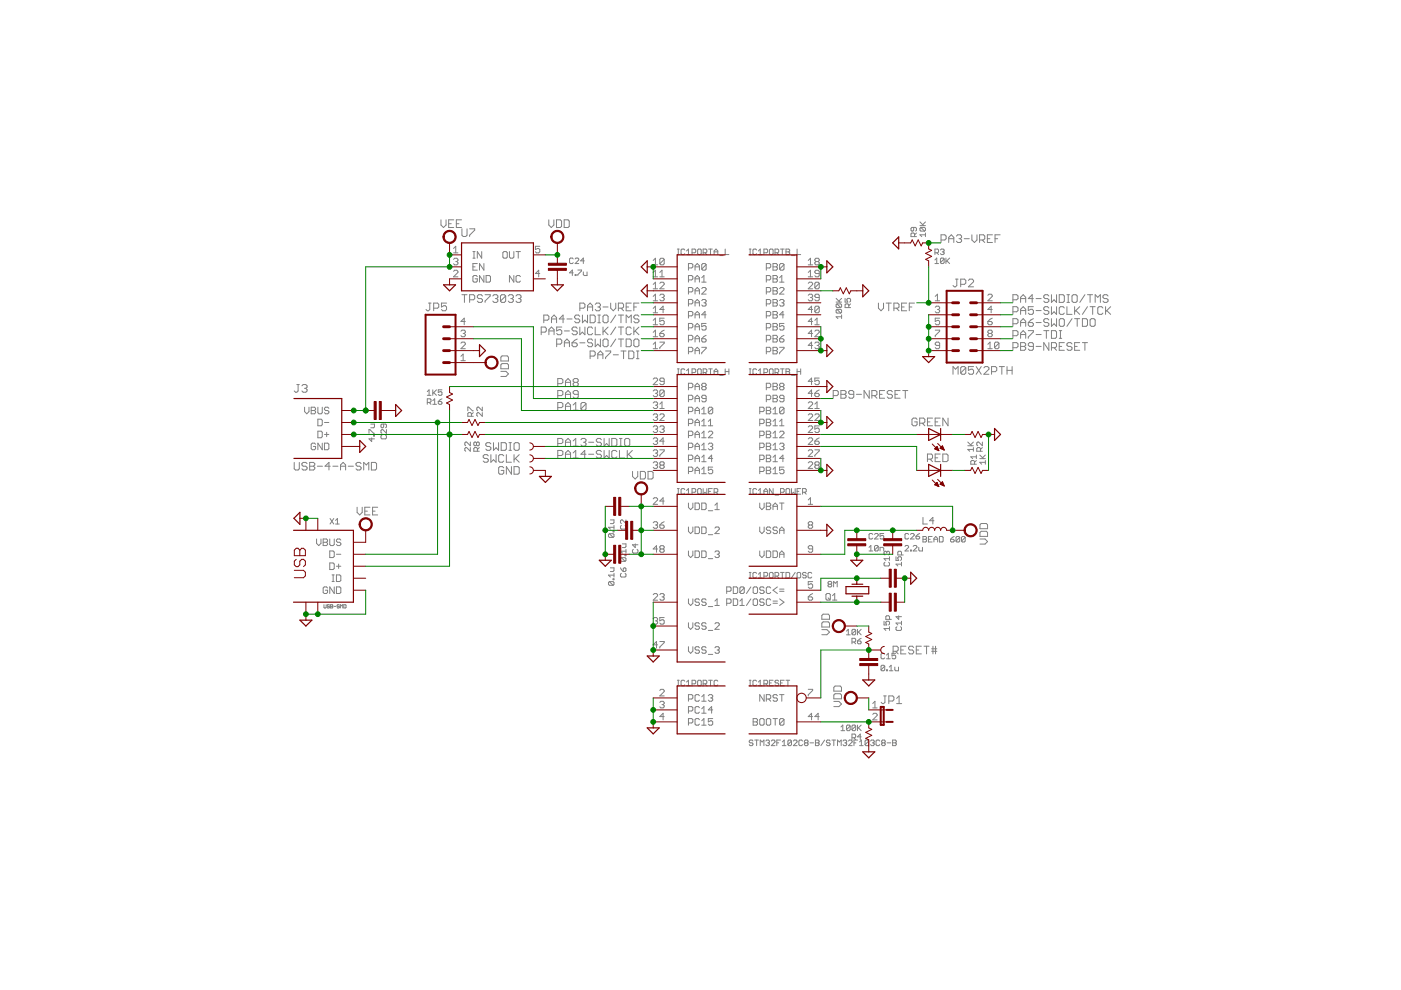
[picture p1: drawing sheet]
<svg xmlns="http://www.w3.org/2000/svg" width="297mm" height="210mm" viewBox="0 0 297 210" stroke-linecap="round" stroke-linejoin="round" font-family="sans-serif">
<g fill="none" stroke="#808080" stroke-width=".21">
<path d="M93.5 46.6v1.1l.5 .5 .6-.5v-1.1M95.1 47.4h.6M96.2 52.7l.4-.5v1.4M96.2 55l.2-.2h.5l.2 .2-.2 .5M96.2 53.6h.9M96.2 57.5l.2-.2h.5l.2 .2v.3l-.9 .9h.9M96.2 46.6h-1.1v1.6h1.1M96.6 55.5h.3M96.8 47.4h.5M96.9 55.5l.2 .2-.2 .5h-.5l-.2-.3M97.9 46.6h-1.1v1.6h1.1M97.9 48.5v1.4l.3 .2h.5l.3-.2v-1.4"/>
<path d="M99.6 48.5h1v.3l-1 1.1v.2M100.3 54.7h.4M100.3 53.3h.4M100.3 56.6h.4M100.5 53.3v1.4M101.2 58.7l-.2-.3h-.5l-.2 .3v.9l.2 .2h.5l.2-.2v-.5h-.5M101.2 55.9h-.9v1.4h.9M102.1 53.3v1.4l-.9-1.4v1.4M102.6 55.9v1.4l-.9-1.4v1.4M102.6 58.4v1.4l-.9-1.4v1.4M103.1 58.4h.7l.2 .3v.9l-.2 .2h-.7zM106.6 53.6l.2-.3h.5l.2 .3v.9l-.2 .2h-.5l-.2-.2z"/>
<path d="M108 53.3v1.2l.2 .2h.5l.2-.2v-1.2M108.9 58.4v1.4l-.9-1.4v1.4M109.4 53.3h.9M109.9 53.3v1.4M110.3 58.7l-.2-.3h-.5l-.2 .3v.9l.2 .2h.5l.2-.2M114.4 52.2h-.9v.7l.7-.2 .2 .2v.5l-.2 .2h-.5l-.2-.2M114.4 58h-.9l.7-.7v1.4M116.4 46.6v1.1l.5 .5 .5-.5v-1.1M118 46.6h.8l.3 .3v1.1l-.3 .2h-.8zM119.6 46.6h.8l.3 .3v1.1l-.3 .2h-.8zM121.5 57.8h-.7l.5-.5v1.1M121.5 54.9l-.2-.2h-.3l-.2 .2v.8l.2 .2h.3l.2-.2"/>
<path d="M121.9 58.2h.2v.2h-.2zM121.9 54.9l.2-.2h.4l.2 .2v.2l-.8 .8h.8M122.5 57.3h.8v.1l-.8 .8v.2M123.7 57.7v.5l.2 .2h.6v-.7M123.9 55.3h-.8l.6-.6v1.2M138.5 58.7h.9M138.5 56.2h.9M138.5 55.2l.5-.4v1.4M138.5 57.8l.5-.5v1.4M139.9 57.8l.5-.5v1.4M139.9 58.7h.9M140.8 55l-.2-.2h-.5l-.2 .2v.9"/>
<path d="M140.8 55v.9l-.2 .3h-.5l-.2-.3M140.8 55l-.9 .9M143.6 54h.4M143.6 52.8h.4M143.8 52.8v1.2M145.2 53l-.2-.2h-.4l-.2 .2v.8l.2 .2h.4l.2-.2M145.6 54h.7M145.6 53.2l.4-.4v1.2M146 59.4h.7l.2-.3v-.4l-.2-.3h-.7v1.4M146 56.8h.7l.2-.2v-.5l-.2-.2h-.7v1.4M146.7 53.6h.6l.2-.2v-.4l-.2-.2h-.6v1.2M147.4 59.8v-.9l.4-.5 .5 .5v.9"/>
<path d="M147.4 59.1h.9M147.4 56.6h.9M147.4 57.3v-1l.4-.4 .5 .4v1M147.9 53l.2-.2h.4l.2 .2v.8l-.2 .2h-.4l-.2-.2zM148.8 59.8h.9M148.8 58.9l.4-.5v1.4M149.1 53.6h.5l.3-.2v-.4l-.3-.2h-.5v1.2M149.5 53.6l.4 .4M149.7 56.1l-.2-.2h-.5l-.2 .2v.9M149.7 56.1v.9l-.2 .3h-.5l-.2-.3M149.7 56.1l-.9 .9M150.2 52.8h.8"/>
<path d="M150.6 52.8v1.2M151.4 54v-.8l.4-.4 .4 .4v.8M151.4 53.4h.8M152.6 54.2h.8M153.8 52.8v1.2h.7M158.9 54h.3M158.9 52.8h.3M159 52.8v1.2M160.4 53l-.2-.2h-.4l-.2 .2v.8l.2 .2h.4l.2-.2M160.8 54h.8M160.8 53.2l.4-.4v1.2M162 53.6h.6l.2-.2v-.4l-.2-.2h-.6v1.2"/>
<path d="M162.5 59.4h.7l.2-.3v-.4l-.2-.3h-.7v1.4M162.5 56.8h.7l.2-.2v-.5l-.2-.2h-.7v1.4M163.1 53l.2-.2h.4l.2 .2v.8l-.2 .2h-.4l-.2-.2zM163.9 58.4h.7l.2 .3-.2 .4 .2 .5-.2 .2h-.7zM163.9 55.9h.7l.2 .2-.2 .5 .2 .4-.2 .3h-.7zM163.9 59.1h.7M163.9 56.6h.7M164.3 53.6h.6l.2-.2v-.4l-.2-.2h-.6v1.2M164.7 53.6l.4 .4M165.3 59.8h.9M165.3 58.9l.5-.5v1.4M165.5 52.8h.8"/>
<path d="M165.9 52.8v1.2M166.2 56.1l-.2-.2h-.5l-.2 .2v.9M166.2 56.1v.9l-.2 .3h-.5l-.2-.3M166.2 56.1l-.9 .9M166.6 52.8h.6l.2 .2-.2 .4 .2 .4-.2 .2h-.6zM166.6 53.4h.6M167.8 54.2h.8M169 52.8v1.2h.8M171.4 58.7h.9M171.4 56.2h.9M171.4 55.2l.4-.4v1.4M171.4 57.8l.4-.5v1.4"/>
<path d="M173 55.5l-.2-.3 .2-.4h.5l.2 .2-.2 .5M173 55.5h.5M173 55.5l-.2 .2 .2 .5h.5l.2-.3-.2-.4M173.7 58h-.7l-.2-.2 .2-.5h.5l.2 .2v1l-.2 .2h-.5l-.2-.2M193.7 48.2v.6l-.2 .2-.4-.2v-.4l.2-.2h.8l.2 .2v.4l-.2 .2M193.9 50.2v-.6l-.2-.2h-.4l-.2 .2v.6h1.2M194.3 49.4l-.4 .4M195.1 47.8h1.1M195.1 47.1l.7 .7M195.2 48.2h.8l.2 .2v.4l-.2 .2M195.2 48.2l-.1 .2v.4l.1 .2h.8M195.2 48.2l.8 .8"/>
<path d="M196.2 49.8h-1.1l.3 .4M196.2 49.4v.8M196.2 47.1l-.6 .5M198.2 55.1l.4-.4v1.2M198.2 55.9h.8M198.2 53.6h.6l.2-.2v-.4l-.2-.2h-.6v1.2M198.6 53.6l.4 .4M199.4 53l.2-.2h.4l.2 .2-.2 .4M199.5 50.9h.8l.3-.3v-.5l-.3-.3h-.8v1.6M199.8 53.4h.2M200 53.4l.2 .2-.2 .4h-.4l-.2-.2M200.2 54.9v.8l-.2 .2h-.4l-.2-.2"/>
<path d="M200.2 54.9l-.2-.2h-.4l-.2 .2v.8M200.2 54.9l-.8 .8M200.6 54.7v1.2M200.7 55.3l.6 .6M201.1 51.4v-1.1l.6-.5 .5 .5v1.1M201.1 50.6h1.1M201.3 54.7l-.7 .8M202.6 59.2h.5M202.8 50.1l.3-.3h.5l.3 .3v.2l-.3 .3M202.9 59.2v1.3l-.3 .3h-.3l-.2-.3M203.3 50.6h.3M203.6 50.6l.3 .3v.2l-.3 .3h-.5l-.3-.3"/>
<path d="M204.4 50.6h1.1M205.3 59.5l.3-.3h.5l.3 .3v.2l-1.1 1.1h1.1M206.1 49.8v1.1l.5 .5 .5-.5v-1.1M207.7 50.9h.8l.3-.3v-.5l-.3-.3h-.8v1.6M208.2 50.9l.6 .5M209.3 50.6h.6M210.4 49.8h-1.1v1.6h1.1M211 50.6h.5M212 49.8h-1v1.6M90.8 64.3h.6M91.1 64.3v1.3l-.3 .3h-.2l-.3-.3M91.9 65.3h.9l.2-.2v-.6l-.2-.2h-.9v1.6"/>
<path d="M94.7 64.3h-1.1v.8l.5-.3h.3l.3 .3v.5l-.3 .3h-.5l-.3-.3M97.7 72.8l.3-.3h.4l.3 .3v.2l-1 .9h1M97.7 70.2l.3-.2h.4l.3 .2-.3 .5M97.7 75.5l.5-.4v1.4M97.7 76.5h1M97.9 62.5h1.1M98.2 70.7h.2M98.4 70.7l.3 .2-.3 .5h-.4l-.3-.2M98.5 62.5v1.6M98.7 68.2h-1l.7-.7v1.4M99.6 63.6h.8l.2-.3v-.5l-.2-.3h-.8v1.6M102.3 62.8l-.3-.3h-.5l-.3 .3v.2l.3 .3h.5l.3 .3v.2l-.3 .3h-.5l-.3-.3"/>
<path d="M102.8 62.5h1.1v.3l-1.1 1v.3M104.5 62.8l.3-.3h.5l.3 .3v.2l-.3 .3M105 63.3h.3M105.3 63.3l.3 .3v.2l-.3 .3h-.5l-.3-.3M106.2 78.7h1.1l.5 .6-.5 .5h-1.1M106.4 77.1h1.1l.3 .3v.8h-1.6v-.8zM106.4 75.5h1.1l.3 .2v.8h-1.6v-.8zM107.2 62.8l-.3-.3h-.5l-.3 .3v1M107.2 62.8v1l-.3 .3h-.5l-.3-.3M107.2 62.8l-1.1 1M107.8 62.8l.2-.3h.6l.2 .3v.2l-.2 .3M108.3 63.3h.3"/>
<path d="M108.6 63.3l.2 .3v.2l-.2 .3h-.6l-.2-.3M109.4 62.8l.3-.3h.5l.3 .3v.2l-.3 .3M109.9 63.3h.3M110.2 63.3l.3 .3v.2l-.3 .3h-.5l-.3-.3M114.7 70.4h.9l.2-.2v-.6l-.2-.3h-.9v1.7M115.3 67.9h.8l.3-.3v-.5l-.3-.3h-.8v1.6M116.4 71v-1.1l.5-.6 .6 .6v1.1M116.4 70.2h1.1M116.9 68.4v-1l.6-.6 .5 .6v1M116.9 67.6h1.1M118 73h.8l.3-.3v-.5l-.3-.3h-.8v1.6M119.1 69.3h-1.1v.9l.6-.3h.2l.3 .3v.5l-.3 .3h-.5l-.3-.3"/>
<path d="M119.7 73.5v-1.1l.5-.5 .5 .5v1.1M119.7 67.6h-1.1l.8-.8v1.6M119.7 70.2h1M119.7 72.7h1M120.2 67.6h1.1M121.3 72.7h.8l.3 .3v.2l-.3 .3h-.5l-.3-.3zM122.4 69.6l-.3-.3h-.5l-.3 .3v.3l.3 .3h.5l.3 .2v.3l-.3 .3h-.5l-.3-.3M122.4 71.9l-1.1 .8M122.9 67.1l-.2-.3h-.6l-.3 .3v.3l.3 .2h.6l.2 .3v.3l-.2 .2h-.6l-.3-.2M122.9 65.3h.8l.3-.2v-.6l-.3-.2h-.8v1.6M122.9 69.3v1.7l.6-.6 .5 .6v-1.7M122.9 72.7h1.1"/>
<path d="M123.5 66.8v1.6l.5-.5 .6 .5v-1.6M124.6 65.9v-1.1l.5-.5 .5 .5v1.1M124.6 65.1h1M125.1 75.5h.8l.3-.3v-.5l-.3-.3h-.8v1.7M125.1 66.8h.8l.3 .3v1.1l-.3 .2h-.8zM125.6 72.2l-.2-.3h-.6l-.2 .3v.2l.2 .3h.6l.2 .3v.2l-.2 .3h-.6l-.2-.3M125.6 69.6l-.2-.3h-.6l-.2 .3v1.1l.2 .3h.6l.2-.3M126.2 64.5l.3-.2h.5l.3 .2v.3l-.3 .3M126.2 71.9v1.6l.5-.5 .6 .5v-1.6M126.2 69.3v1.7h1.1M126.7 66.8h.6M126.7 68.4h.6"/>
<path d="M126.7 76.1v-1.1l.6-.6 .5 .6v1.1M126.7 75.2h1.1M126.7 65.1h.3M127 65.1l.3 .2v.3l-.3 .3h-.5l-.3-.3M127 66.8v1.6M127.8 67.1l.3-.3h.6l.2 .3v1.1l-.2 .2h-.6l-.3-.2zM127.8 72.2l.3-.3h.6l.2 .3v1l-.2 .3h-.6l-.3-.3zM127.8 69.3v1.7M127.8 65.1h1.1M128.1 70.2l.8 .8M128.4 74.4h1.1v.3l-1.1 1.1v.3M128.9 69.3l-1.1 1.1"/>
<path d="M129.5 64.3v1l.5 .6 .6-.6v-1M130 75.2h1.1M130.6 66.8l-1.1 1.6M130.6 69.3l-1.1 1.7M130.6 71.9l-1.1 1.6M131.1 65.3h.8l.3-.2v-.6l-.3-.2h-.8v1.6M131.1 66.8h1.1M131.1 69.3h1.1M131.1 71.9h1.1M131.7 65.3l.5 .6M131.7 66.8v1.6M131.7 69.3v1.7"/>
<path d="M131.7 71.9v1.6M131.7 74.4h1M132.2 74.4v1.7M132.8 68.4v-1.6l.5 .6 .5-.6v1.6M132.8 71.9h.8l.2 .3v1l-.2 .3h-.8zM132.8 65.1h.5M133.3 74.4h.8l.3 .3v1.1l-.3 .3h-.8zM133.8 69.6l-.2-.3h-.6l-.2 .3v1.1l.2 .3h.6l.2-.3M133.8 64.3h-1v1.6h1M134.4 72.2l.3-.3h.5l.3 .3v1l-.3 .3h-.5l-.3-.3zM134.4 69.3v1.7M134.4 65.1h.5"/>
<path d="M134.7 70.2l.8 .8M134.9 74.4h.6M134.9 76.1h.6M135.2 74.4v1.7M135.5 67.1l-.3-.3h-.5l-.3 .3v.3l.3 .2h.5l.3 .3v.3l-.3 .2h-.5l-.3-.2M135.5 64.3h-1.1v1.6M135.5 69.3l-1.1 1.1M138.5 60.3l.5-.5v1.4M138.5 62.8l.5-.4v1.4M138.5 65.4l.5-.5v1.4M138.5 67.9l.5-.4v1.4M138.5 70.5l.5-.5v1.4"/>
<path d="M138.5 73l.5-.5v1.4M138.5 61.2h.9M138.5 63.8h.9M138.5 66.3h.9M138.5 68.9h.9M138.5 71.4h.9M138.5 73.9h.9M139.9 70.7h.7l.2 .5-.2 .2h-.5l-.2-.2zM139.9 60.1l.2-.3h.5l.2 .3v.2l-.9 .9h.9M139.9 72.5h.9v.3l-.9 .9v.2M139.9 62.6l.2-.2h.5l.2 .2-.2 .5M140.4 63.1h.2"/>
<path d="M140.6 63.1l.2 .2-.2 .5h-.5l-.2-.3M140.8 65.6h-.9l.7-.7v1.4M140.8 67.5h-.9v.7l.5-.3 .4 .3v.4l-.2 .3h-.5l-.2-.3M140.8 70l-.9 .7M143.6 79.4h.4M143.6 78.2h.4M143.8 78.2v1.2M145.2 78.4l-.2-.2h-.4l-.2 .2v.8l.2 .2h.4l.2-.2M145.6 78.6l.4-.4v1.2M145.6 79.4h.7M146 64.4h.7l.2-.2v-.5l-.2-.2h-.7v1.4M146 61.9h.7l.2-.2v-.5l-.2-.2h-.7v1.4"/>
<path d="M146 67h.7l.2-.3v-.4l-.2-.3h-.7v1.4M146 69.5h.7l.2-.2v-.5l-.2-.2h-.7v1.4M146 72.1h.7l.2-.3v-.5l-.2-.2h-.7v1.4M146 74.6h.7l.2-.3v-.4l-.2-.3h-.7v1.4M146.7 79h.6l.2-.2v-.4l-.2-.2h-.6v1.2M147.4 67.4v-.9l.4-.5 .5 .5v.9M147.4 70v-1l.4-.4 .5 .4v1M147.4 62.4v-1l.4-.4 .5 .4v1M147.4 64.9v-.9l.4-.5 .5 .5v.9M147.4 72.5v-.9l.4-.5 .5 .5v.9M147.4 75v-.9l.4-.5 .5 .5v.9M147.4 61.7h.9"/>
<path d="M147.4 64.2h.9M147.4 66.7h.9M147.4 69.3h.9M147.4 71.8h.9M147.4 74.3h.9M147.9 78.4l.2-.2h.4l.2 .2v.8l-.2 .2h-.4l-.2-.2zM148.8 71.8h.7l.2 .5-.2 .2h-.5l-.2-.2zM148.8 73.6h.9v.3l-.9 .9v.2M148.8 61.2l.2-.2h.5l.2 .2v.2l-.9 1h.9M148.8 63.7l.2-.2h.5l.2 .2-.2 .5M149.1 79h.5l.3-.2v-.4l-.3-.2h-.5v1.2M149.2 64.2h.3"/>
<path d="M149.5 79l.4 .4M149.5 64.2l.2 .2-.2 .5h-.5l-.2-.2M149.7 68.6h-.9v.7l.4-.3 .5 .3v.4l-.2 .3h-.5l-.2-.3M149.7 66.7h-.9l.7-.7v1.4M149.7 71.1l-.9 .7M150.2 78.2h.8M150.6 78.2v1.2M151.4 78.8h.8M151.4 79.4v-.8l.4-.4 .4 .4v.8M152.6 79.6h.8M153.8 78.8h.7M153.8 78.2v1.2"/>
<path d="M154.5 78.2v1.2M158.9 79.4h.3M158.9 78.2h.3M159 78.2v1.2M160.4 78.4l-.2-.2h-.4l-.2 .2v.8l.2 .2h.4l.2-.2M160.8 79.4h.8M160.8 78.6l.4-.4v1.2M162 79h.6l.2-.2v-.4l-.2-.2h-.6v1.2M162.5 64.4h.7l.2-.2v-.5l-.2-.2h-.7v1.4M162.5 61.9h.7l.2-.2v-.5l-.2-.2h-.7v1.4M162.5 67h.7l.2-.3v-.4l-.2-.3h-.7v1.4M162.5 69.5h.7l.2-.2v-.5l-.2-.2h-.7v1.4"/>
<path d="M162.5 72.1h.7l.2-.3v-.5l-.2-.2h-.7v1.4M162.5 74.6h.7l.2-.3v-.4l-.2-.3h-.7v1.4M163.1 78.4l.2-.2h.4l.2 .2v.8l-.2 .2h-.4l-.2-.2zM163.9 61h.7l.2 .2-.2 .5 .2 .4-.2 .3h-.7zM163.9 61.7h.7M163.9 63.5h.7l.2 .2-.2 .5 .2 .5-.2 .2h-.7zM163.9 64.2h.7M163.9 66h.7l.2 .3-.2 .4 .2 .5-.2 .2h-.7zM163.9 66.7h.7M163.9 68.6h.7l.2 .2-.2 .5 .2 .4-.2 .3h-.7zM163.9 69.3h.7M163.9 71.1h.7l.2 .2-.2 .5 .2 .5-.2 .2h-.7z"/>
<path d="M163.9 71.8h.7M163.9 73.6h.7l.2 .3-.2 .4 .2 .5-.2 .2h-.7zM163.9 74.3h.7M164.3 79h.6l.2-.2v-.4l-.2-.2h-.6v1.2M164.7 79l.4 .4M165.3 71.8h.7l.2 .5-.2 .2h-.5l-.2-.2zM165.3 61.2l.2-.2h.5l.2 .2v.2l-.9 1h.9M165.3 63.7l.2-.2h.5l.2 .2-.2 .5M165.3 73.6h.9v.3l-.9 .9v.2M165.5 78.2h.8M165.8 64.2h.2M165.9 78.2v1.2"/>
<path d="M166 64.2l.2 .2-.2 .5h-.5l-.2-.2M166.2 66.7h-.9l.7-.7v1.4M166.2 68.6h-.9v.7l.5-.3 .4 .3v.4l-.2 .3h-.5l-.2-.3M166.2 71.1l-.9 .7M166.6 78.2h.6l.2 .2-.2 .4 .2 .4-.2 .2h-.6zM166.6 78.8h.6M167.8 79.6h.8M169 78.8h.8M169 78.2v1.2M169.8 78.2v1.2M171.4 60.1l.2-.3h.5l.2 .3v.2l-.9 .9h.9M171.4 62.6l.2-.2h.5l.2 .2-.2 .5"/>
<path d="M171.8 63.1h.3M172.1 63.1l.2 .2-.2 .5h-.5l-.2-.3M172.3 65.6h-.9l.7-.7v1.4M172.3 70.7h-.9l.7-.7v1.4M172.3 68.2h-.9l.7-.7v1.4M172.3 73.2h-.9l.7-.7v1.4M172.8 70.2l.2-.2h.5l.2 .2v.3l-.9 .9h.9M172.8 68.9h.9M172.8 72.8l.2-.3h.5l.2 .3-.2 .4M172.8 67.9l.4-.4v1.4M173.2 73.2h.3M173.5 73.2l.2 .3-.2 .4h-.5l-.2-.2"/>
<path d="M173.7 63.1h-.7l-.2-.3 .2-.4h.5l.2 .2v.9l-.2 .3h-.5l-.2-.3M173.7 60.1l-.2-.3h-.5l-.2 .3v.9M173.7 60.1v.9l-.2 .2h-.5l-.2-.2M173.7 65.2v.9l-.2 .2h-.5l-.2-.2M173.7 65.2l-.2-.3h-.5l-.2 .3v.9M173.7 60.1l-.9 .9M173.7 65.2l-.9 .9M177.3 64.1h1.1M177.3 63.3l.8 .8M177.5 64.4h.7l.2 .2v.4l-.2 .2M177.5 65.6h.7l.2 .2v.4l-.2 .2M177.5 65.6l-.2 .2v.4l.2 .2h.7"/>
<path d="M177.5 64.4l-.2 .2v.4l.2 .2h.7M177.5 65.6l.7 .8M177.5 64.4l.7 .8M178.4 67.2h-1.1l.4 .3M178.4 66.8v.7M178.4 63.3l-.6 .5M179.2 63.3v.8h.5l-.1-.5 .1-.3h.4l.2 .2v.3l-.2 .3M180 65.2v-.6l-.3-.2h-.3l-.2 .2v.6h1.1M180.3 64.4l-.3 .4M186.2 64.3v1l.6 .6 .5-.6v-1M187.9 64.3h1.1M188.4 64.3v1.6"/>
<path d="M189.5 65.3h.8l.3-.2v-.6l-.3-.2h-.8v1.6M190.1 65.3l.5 .6M191.2 65.1h.5M192.2 64.3h-1v1.6h1M192.8 65.1h.5M193.9 64.3h-1.1v1.6M198.3 63.8h.9M198.3 65.2l.2-.3h.5l.2 .3-.2 .4M198.3 70h.9v.2l-.9 1v.2M198.3 62.8l.5-.4v1.4M198.8 65.6h.2M199 65.6l.2 .2-.2 .5h-.5l-.2-.2"/>
<path d="M199.2 73.2h-.7l-.2-.2 .2-.5h.5l.2 .3v.9l-.2 .2h-.5l-.2-.2M199.2 67.5h-.9v.7l.5-.3 .4 .3v.4l-.2 .3h-.5l-.2-.3M202.1 79.4v-1.7l.5 .6 .5-.6v1.7M203.7 60.3h.8l.3-.3v-.5l-.3-.3h-.8v1.6M204.8 78l-.3-.3h-.5l-.3 .3v1.1M204.8 78v1.1l-.3 .3h-.5l-.3-.3M204.8 78l-1.1 1.1M206.4 77.7h-1.1v.8l.6-.2h.2l.3 .2v.6l-.3 .3h-.5l-.3-.3M207 77.7l1 1.7M208 77.7l-1 1.7M208.6 78l.3-.3h.5l.3 .3v.3l-1.1 1.1h1.1M209.4 62.6l.3-.2h.4l.3 .2v.2l-1 1h1"/>
<path d="M209.4 68.2h.7l.3 .4-.3 .3h-.4l-.3-.3zM209.4 73.9h1M209.4 73l.5-.5v1.4M209.7 70.7l-.3-.2 .3-.5h.4l.3 .2-.3 .5M209.7 70.7l-.3 .2 .3 .5h.4l.3-.2-.3-.5M209.7 70.7h.4M210.2 78.8h.9l.2-.3v-.5l-.2-.3h-.9v1.7M210.4 65.6h-1l.7-.7v1.4M210.4 67.5l-1 .7M211.8 72.8v.9l-.2 .2h-.5l-.2-.2M211.8 72.8l-.2-.3h-.5l-.2 .3v.9M211.8 72.8l-.9 .9"/>
<path d="M211.9 77.7h1.1M212.4 77.7v1.7M213.5 77.7v1.7M213.5 78.5h1.1M214.6 77.7v1.7M214.8 63.6h.8l.2-.3v-.5l-.2-.3h-.8v1.6M214.8 66.1h.8l.2-.3v-.5l-.2-.3h-.8v1.7M214.8 68.6h.8l.2-.2v-.6l-.2-.2h-.8v1.6M214.8 71.2h.8l.2-.3v-.5l-.2-.3h-.8v1.6M214.8 73.7h.8l.2-.3v-.5l-.2-.3h-.8v1.7M216.4 63.3h1.1M216.4 72.6h.8l.3 .3v.3l-.3 .2 .3 .3v.3l-.3 .3h-.8z"/>
<path d="M216.4 66.7v-1.1l.5-.6 .6 .6v1.1M216.4 69.2v-1.1l.5-.5 .6 .5v1.1M216.4 64.1v-1.1l.5-.5 .6 .5v1.1M216.4 71.7v-1l.5-.6 .6 .6v1M216.4 65.8h1.1M216.4 68.4h1.1M216.4 70.9h1.1M216.4 73.4h.8M218 70.1h1.1v.3l-1.1 1.1v.2M218 68.4h.8l.3 .2v.3l-.3 .3h-.5l-.3-.3zM219.1 63.3h-1.1l.8-.8v1.6M219.1 65h-1.1v.8l.6-.2h.2l.3 .2v.6l-.3 .3h-.5l-.3-.3"/>
<path d="M219.1 73.4h-.8l-.3-.2v-.3l.3-.3h.5l.3 .3v1.1l-.3 .3h-.5l-.3-.3M219.1 67.6l-1.1 .8M219.7 63.3h1M219.7 65.8h1M219.7 68.4h1M219.7 70.9h1M219.7 73.4h1M221.3 70.1h1.1M221.8 70.1v1.6M222.4 62.8l-.3-.3h-.5l-.3 .3v.2l.3 .3h.5l.3 .3v.2l-.3 .3h-.5l-.3-.3M222.4 65.3l-.3-.3h-.5l-.3 .3v.3l.3 .2h.5l.3 .3v.3l-.3 .3h-.5l-.3-.3M222.4 67.8l-.3-.2h-.5l-.3 .2v.3l.3 .3h.5l.3 .2v.3l-.3 .3h-.5l-.3-.3"/>
<path d="M222.4 72.6v1.7l-1.1-1.7v1.7M222.9 67.6v1.6l.6-.6 .5 .6v-1.6M222.9 62.5v1.6l.6-.5 .5 .5v-1.6M222.9 65v1.7l.6-.6 .5 .6v-1.7M222.9 70.1h.9l.2 .3v1.1l-.2 .2h-.9zM222.9 73.7h.9l.2-.3v-.5l-.2-.3h-.9v1.7M223.5 73.7l.5 .6M224.6 62.5h.8l.3 .3v1l-.3 .3h-.8zM224.6 70.1h.5M224.6 71.7h.5M224.6 73.4h.5M224.8 67.6h.6l.3 .2v1.1l-.3 .3h-.6l-.2-.3v-1.1z"/>
<path d="M224.8 70.1v1.6M225.7 65.3l-.3-.3h-.6l-.2 .3v1.1l.2 .3h.6l.3-.3M225.7 72.6h-1.1v1.7h1.1M226.2 62.5h.6M226.2 64.1h.6M226.2 65v1.7h1.1M226.5 62.5v1.6M227.3 72.9l-.3-.3h-.5l-.3 .3v.3l.3 .2h.5l.3 .3v.3l-.3 .3h-.5l-.3-.3M227.3 67.6l-1.1 1.6M227.6 62.5h.5l.3 .3v1l-.3 .3h-.5l-.3-.3v-1zM227.8 65v1.7M227.8 67.6h1.1"/>
<path d="M227.8 73.4h.6M228.1 65.8l.8 .9M228.4 67.6v1.6M228.9 72.6h-1.1v1.7h1.1M228.9 65l-1.1 1.1M229.5 67.6h.8l.3 .2v1.1l-.3 .3h-.8zM229.5 72.6h1.1M230 62.5l-1.1 1.6M230 72.6v1.7M230.6 62.5h1M230.6 65l-1.1 1.7M231.1 62.5v1.6"/>
<path d="M231.1 65h1.1M231.4 67.6h.5l.3 .2v1.1l-.3 .3h-.5l-.3-.3v-1.1zM231.7 65v1.7M232.2 64.1v-1.6l.5 .5 .6-.5v1.6M233.8 65.3l-.2-.3h-.6l-.3 .3v1.1l.3 .3h.6l.2-.3M234.4 65v1.7M234.7 65.8l.8 .9M234.9 62.8l-.2-.3h-.6l-.3 .3v.2l.3 .3h.6l.2 .3v.2l-.2 .3h-.6l-.3-.3M235.5 65l-1.1 1.1M62.4 98v1.4l.3 .3h.5l.3-.3v-1.4M62.9 81.5h.6M63.2 81.5v1.4l-.3 .3h-.2l-.3-.3"/>
<path d="M64 81.8l.3-.3h.5l.3 .3v.3l-.3 .2M64.6 82.3h.2M64.6 86.3v1l.4 .4 .5-.4v-1M64.8 82.3l.3 .3v.3l-.3 .3h-.5l-.3-.3M65.1 98.3l-.3-.3h-.5l-.3 .3v.3l.3 .2h.5l.3 .3v.3l-.3 .3h-.5l-.3-.3M65.7 98h.8l.2 .3v.3l-.2 .2 .2 .3v.3l-.2 .3h-.8zM65.7 98.8h.8M66 86.3h.7l.2 .3-.2 .4 .2 .5-.2 .2h-.7zM66 87h.7M66.9 94.2l-.2-.2h-.5l-.2 .2v.9l.2 .3h.5l.2-.3v-.4h-.5M67.3 98.8h1.1M67.4 86.3v1.2l.2 .2h.5l.2-.2v-1.2"/>
<path d="M67.4 88.9h.7l.2 .2v.9l-.2 .3h-.7zM67.4 91.4h.7l.2 .3v.9l-.2 .2h-.7zM68.3 94v1.4l-.9-1.4v1.4M68.8 89.6h.9M68.8 92.1h.9M68.8 94h.7l.2 .2v.9l-.2 .3h-.7zM69.3 91.7v.9M69.7 86.6l-.2-.3h-.5l-.2 .5 .2 .2h.5l.2 .5-.2 .2h-.5l-.2-.2M70 98.8h-1.1l.8-.8v1.7M70.6 98.8h1M72.2 98.8h1.1M72.2 99.7v-1.1l.5-.6 .6 .6v1.1"/>
<path d="M73.8 98.8h1.1M76.6 98.3l-.3-.3h-.5l-.3 .3v.3l.3 .2h.5l.3 .3v.3l-.3 .3h-.5l-.3-.3M77.1 99.7v-1.7l.6 .6 .5-.6v1.7M78.2 91.9v-.8h.2l.8 .8h.2M78.6 89.9h.8v.6l-.2 .2h-.6M78.7 98h.9l.2 .3v1.1l-.2 .3h-.9zM78.8 92.8v.8l-.6-.6h1.2M79.2 92.3h.2v.2h-.2zM81 92.3l-.2 .2v.3l.2 .2h.7l.2-.2v-.3l-.2-.2M81.3 89.9v.6l-.1 .2-.4-.2v-.4l.2-.2h.7l.2 .2v.4l-.2 .2M81.9 91.1v.8l-.7-.8-.4 .2v.4l.2 .2M90.6 83l.4-.3v1.1"/>
<path d="M90.6 83.8h.8M90.6 85.3h.6l.2-.2v-.3l-.2-.2h-.6v1.1M91 85.3l.4 .4M91.8 82.7v1.1M91.8 84.9l.4-.3v1.1M91.8 85.7h.7M91.9 83.2l.6 .6M92.5 82.7l-.7 .7M92.9 85.1h.6l.2 .4-.2 .2h-.4l-.2-.2zM93.7 82.7h-.8v.5l.4-.2 .4 .2v.4l-.2 .2h-.4l-.2-.2M93.7 84.6l-.8 .5M99.2 87.1v-.8h.2l.8 .8h.2"/>
<path d="M99.7 93.7v.8l-.8-.8-.3 .2v.4l.1 .2M99.7 94.9v.8l-.8-.8-.3 .2v.4l.1 .2M99.9 88.3v-.6l-.1-.2h-.4l-.2 .2v.6h1.2M100.4 87.5l-.5 .4M101 93.9l-.2-.2-.3 .2v.4l.1 .2 .4-.2M101 93.9l.2-.2 .4 .2v.4l-.2 .2-.4-.2M101 93.9v.4M101.2 95.7v-.6l-.2-.2h-.4l-.1 .2v.6h1.1M101.6 94.9l-.4 .4M102.3 86.3v.8l-.8-.8-.4 .2v.4l.2 .2M102.3 87.5v.8l-.8-.8-.4 .2v.4l.2 .2M103.5 96.6l-.2-.2h-.6l-.3 .2v.3l.3 .3h.6l.2 .3v.2l-.2 .3h-.6l-.3-.3"/>
<path d="M104.1 94.1l-.3-.2h-.5l-.3 .2v.3l.3 .3h.5l.3 .2v.3l-.3 .3h-.5l-.3-.3M104.1 96.4v1.6l.5-.5 .6 .5v-1.6M104.6 93.9v1.6l.6-.6 .5 .6v-1.6M106.3 93.9h.8l.3 .2v1.1l-.3 .3h-.8zM106.8 96.6l-.3-.2h-.5l-.3 .2v1.1l.3 .3h.5l.3-.3M106.8 99.2l-.3-.3h-.5l-.3 .3v1.1l.3 .2h.5l.3-.2v-.6h-.5M107.4 96.4v1.6h1M107.9 93.9h.5M107.9 95.5h.5M108.2 93.9v1.6M108.4 98.9v1.6l-1-1.6v1.6M109 94.1l.3-.2h.5l.3 .2v1.1l-.3 .3h-.5l-.3-.3z"/>
<path d="M109 96.4v1.6M109 98.9h.8l.3 .3v1.1l-.3 .2h-.8zM109.3 97.2l.8 .8M110.1 96.4l-1.1 1.1M118.3 86.4h.8l.2-.3v-.5l-.2-.3h-.8v1.7M118.3 83.9h.8l.2-.3v-.5l-.2-.3h-.8v1.6M118.3 81.3h.8l.2-.2v-.6l-.2-.2h-.8v1.6M118.3 94h.8l.2-.2v-.6l-.2-.2h-.8v1.6M118.3 96.6h.8l.2-.3v-.5l-.2-.3h-.8v1.6M119.9 94.6v-1.1l.5-.5 .6 .5v1.1M119.9 81.9v-1.1l.5-.5 .6 .5v1.1M119.9 84.4v-1.1l.5-.5 .6 .5v1.1"/>
<path d="M119.9 87v-1.1l.5-.6 .6 .6v1.1M119.9 97.1v-1.1l.5-.5 .6 .5v1.1M119.9 93.8h1.1M119.9 96.3h1.1M119.9 83.6h1.1M119.9 86.1h1.1M119.9 81.1h1.1M121.5 93.5l.6-.5v1.6M121.5 85.9l.6-.6v1.7M121.5 96l.6-.5v1.6M121.5 94.6h1.1M121.5 97.1h1.1"/>
<path d="M121.5 87h1.1M121.8 81.1l-.3-.3v-.3l.3-.2h.5l.3 .2v.3l-.3 .3M121.8 81.1l-.3 .2v.3l.3 .3h.5l.3-.3v-.3l-.3-.2M121.8 81.1h.5M122.6 83.6h-.8l-.3-.3v-.2l.3-.3h.5l.3 .3v1.1l-.3 .2h-.5l-.3-.2M123.2 93.2l.2-.2h.6l.2 .2v.3l-.2 .3M123.7 93.8h.3M124 93.8l.2 .2v.3l-.2 .3h-.6l-.2-.3M124.2 85.6l-.2-.3h-.6l-.2 .3v1.1M124.2 96.3h-1l.8-.8v1.6M124.2 85.6v1.1l-.2 .3h-.6l-.2-.3M124.2 85.6l-1 1.1"/>
<path d="M124.8 93.8h1.1M124.8 96.3h1.1M127.5 95.8l-.2-.3h-.6l-.3 .3v.2l.3 .3h.6l.2 .3v.3l-.2 .2h-.6l-.3-.2M127.5 93.2l-.2-.2h-.6l-.3 .2v.3l.3 .3h.6l.2 .2v.3l-.2 .3h-.6l-.3-.3M128.1 93v1.6l.5-.6 .6 .6v-1.6M128.1 95.5v1.6l.5-.5 .6 .5v-1.6M129.7 93h.8l.3 .2v1.1l-.3 .3h-.8zM130.8 95.8l-.3-.3h-.5l-.3 .3v1.1l.3 .2h.5l.3-.2M131.3 93h.6M131.3 94.6h.6M131.3 95.5v1.6h1.1M131.6 93v1.6"/>
<path d="M132.4 93.2l.3-.2h.5l.3 .2v1.1l-.3 .3h-.5l-.3-.3zM133 95.5v1.6M133.2 96.3l.9 .8M134.1 95.5l-1.1 1.1M134.1 99.9v1.1l.6 .6 .5-.6v-1.1M135.8 99.9h.8l.2 .3v1.1l-.2 .3h-.8zM137.4 99.9h.8l.3 .3v1.1l-.3 .3h-.8zM138.5 82.9l.2-.2h.5l.2 .2-.2 .5M138.5 80.4l.2-.2h.5l.2 .2v.2l-.9 1h.9M138.5 85.4l.2-.2h.5l.2 .2-.2 .5M138.5 88l.2-.2h.5l.2 .2-.2 .5M138.5 90.5l.2-.2h.5l.2 .2-.2 .5"/>
<path d="M138.5 93.1l.2-.3h.5l.2 .3-.2 .4M138.5 95.6l.2-.2h.5l.2 .2-.2 .5M138.5 98.1l.2-.2h.5l.2 .2-.2 .5M139 83.4h.2M139 85.9h.2M139 88.5h.2M139 91h.2M139 93.5h.2M139 96.1h.2M139 98.6h.2M139.2 91l.2 .2-.2 .5h-.5l-.2-.2M139.2 83.4l.2 .2-.2 .5h-.5l-.2-.2"/>
<path d="M139.2 85.9l.2 .2-.2 .5h-.5l-.2-.2M139.2 88.5l.2 .2-.2 .5h-.5l-.2-.3M139.2 93.5l.2 .3-.2 .4h-.5l-.2-.2M139.2 96.1l.2 .2-.2 .5h-.5l-.2-.3M139.2 98.6l.2 .2-.2 .5h-.5l-.2-.2M139.9 95.4h.9v.2l-.9 .9v.3M139.9 88l.2-.2h.5l.2 .2v.2l-.9 1h.9M139.9 90.5l.2-.2h.5l.2 .2-.2 .5M139.9 85.7l.5-.5v1.4M139.9 86.6h.9M140.1 98.6l-.2-.2 .2-.5h.5l.2 .2-.2 .5M140.1 98.6l-.2 .2 .2 .5h.5l.2-.2-.2-.5"/>
<path d="M140.1 98.6h.5M140.4 91h.2M140.6 91l.2 .2-.2 .5h-.5l-.2-.2M140.8 80.9h-.7l-.2-.3 .2-.4h.5l.2 .2v.9l-.2 .3h-.5l-.2-.3M140.8 82.9l-.2-.2h-.5l-.2 .2v1M140.8 82.9v1l-.2 .2h-.5l-.2-.2M140.8 93.5h-.9l.7-.7v1.4M140.8 82.9l-.9 1M146 89.8h.7l.2-.2v-.5l-.2-.2h-.7v1.4M146 94.9h.7l.2-.2v-.5l-.2-.2h-.7v1.4M146 84.7h.7l.2-.2v-.5l-.2-.2h-.7v1.4M146 100h.7l.2-.3v-.4l-.2-.3h-.7v1.4"/>
<path d="M146 82.2h.7l.2-.2v-.5l-.2-.2h-.7v1.4M146 87.3h.7l.2-.3v-.4l-.2-.3h-.7v1.4M146 92.4h.7l.2-.3v-.4l-.2-.3h-.7v1.4M146 97.4h.7l.2-.2v-.5l-.2-.2h-.7v1.4M147.4 92.8v-.9l.4-.5 .5 .5v.9M147.4 82.7v-1l.4-.4 .5 .4v1M147.4 85.2v-.9l.4-.5 .5 .5v.9M147.4 87.7v-.9l.4-.5 .5 .5v.9M147.4 90.3v-1l.4-.4 .5 .4v1M147.4 95.4v-1l.4-.4 .5 .4v1M147.4 97.9v-.9l.4-.5 .5 .5v.9M147.4 82h.9"/>
<path d="M147.4 84.5h.9M147.4 87h.9M147.4 89.6h.9M147.4 92.1h.9M147.4 94.7h.9M147.4 97.2h.9M147.4 99.7h.9M148.8 86.8l.4-.5v1.4M148.8 89.3l.4-.4v1.4M148.8 91.9l.4-.5v1.4M148.8 94.4l.4-.4v1.4M148.8 97l.4-.5v1.4"/>
<path d="M148.8 99.5l.4-.5v1.4M148.8 87.7h.9M148.8 90.3h.9M148.8 92.8h.9M148.8 95.4h.9M148.8 97.9h.9M149 82l-.2 .2 .2 .5h.5l.2-.3-.2-.4M149 82l-.2-.3 .2-.4h.5l.2 .2-.2 .5M149 82h.5M149.7 84.5h-.7l-.2-.2 .2-.5h.5l.2 .2v1l-.2 .2h-.5l-.2-.2M150.2 91.7l.2-.3h.5l.2 .3v.2l-.9 .9h.9M150.2 89.3l.4-.4v1.4"/>
<path d="M150.2 94.2l.2-.2h.5l.2 .2-.2 .5M150.2 90.3h.9M150.6 94.7h.3M150.9 94.7l.2 .2-.2 .5h-.5l-.2-.3M151.1 99h-.9v.7l.7-.2 .2 .2v.5l-.2 .2h-.5l-.2-.2M151.1 86.6l-.2-.3h-.5l-.2 .3v.9M151.1 86.6v.9l-.2 .2h-.5l-.2-.2M151.1 86.6l-.9 .9M151.1 97.2h-.9l.7-.7v1.4M161.1 94.9h.7l.2-.2v-.5l-.2-.2h-.7v1.4M161.1 100h.7l.2-.3v-.4l-.2-.3h-.7v1.4M161.1 97.4h.7l.2-.2v-.5l-.2-.2h-.7v1.4"/>
<path d="M161.1 87.3h.7l.2-.3v-.4l-.2-.3h-.7v1.4M161.1 89.8h.7l.2-.2v-.5l-.2-.2h-.7v1.4M161.1 92.4h.7l.2-.3v-.4l-.2-.3h-.7v1.4M162.5 91.4h.7l.2 .3-.2 .4 .2 .5-.2 .2h-.7zM162.5 84.7h.7l.2-.2v-.5l-.2-.2h-.7v1.4M162.5 88.9h.7l.2 .2-.2 .5 .2 .4-.2 .3h-.7zM162.5 86.3h.7l.2 .3-.2 .4 .2 .5-.2 .2h-.7zM162.5 82.2h.7l.2-.2v-.5l-.2-.2h-.7v1.4M162.5 87h.7M162.5 89.6h.7M162.5 92.1h.7M162.5 94h.7l.2 .2-.2 .5 .2 .4-.2 .3h-.7z"/>
<path d="M162.5 94.7h.7M162.5 96.5h.7l.2 .2-.2 .5 .2 .5-.2 .2h-.7zM162.5 97.2h.7M162.5 99h.7l.2 .3-.2 .4 .2 .5-.2 .2h-.7zM162.5 99.7h.7M163.9 83.8h.7l.2 .2-.2 .5 .2 .5-.2 .2h-.7zM163.9 81.3h.7l.2 .2-.2 .5 .2 .4-.2 .3h-.7zM163.9 86.8l.5-.5v1.4M163.9 82h.7M163.9 84.5h.7M163.9 87.7h.9M163.9 90.3h.9"/>
<path d="M163.9 92.8h.9M163.9 95.4h.9M163.9 97.9h.9M163.9 89.3l.5-.4v1.4M163.9 91.9l.5-.5v1.4M163.9 94.4l.5-.4v1.4M163.9 97l.5-.5v1.4M163.9 99.5l.5-.5v1.4M165.3 90.3h.9M165.3 91.7l.2-.3h.5l.2 .3v.2l-.9 .9h.9M165.3 94.2l.2-.2h.5l.2 .2-.2 .5M165.3 89.3l.5-.4v1.4"/>
<path d="M165.5 82l-.2 .2 .2 .5h.5l.2-.3-.2-.4M165.5 82l-.2-.3 .2-.4h.5l.2 .2-.2 .5M165.5 82h.5M165.8 94.7h.2M166 94.7l.2 .2-.2 .5h-.5l-.2-.3M166.2 84.5h-.7l-.2-.2 .2-.5h.5l.2 .2v1l-.2 .2h-.5l-.2-.2M166.2 86.6l-.2-.3h-.5l-.2 .3v.9M166.2 86.6v.9l-.2 .2h-.5l-.2-.2M166.2 97.2h-.9l.7-.7v1.4M166.2 99h-.9v.7l.7-.2 .2 .2v.5l-.2 .2h-.5l-.2-.2M166.2 86.6l-.9 .9M171.4 85.4l.2-.2h.5l.2 .2v.3l-.9 .9h.9"/>
<path d="M171.4 88l.2-.2h.5l.2 .2v.2l-.9 1h.9M171.4 93.1l.2-.3h.5l.2 .3v.2l-.9 .9h.9M171.4 90.5l.2-.2h.5l.2 .2v.3l-.9 .9h.9M171.4 95.6l.2-.2h.5l.2 .2v.2l-.9 1h.9M171.4 98.1l.2-.2h.5l.2 .2v.3l-.9 .9h.9M172.3 80.9h-.9l.7-.7v1.4M172.3 83.4h-.9l.7-.7v1.4M172.8 83.4h.7l.2 .5-.2 .2h-.5l-.2-.2zM172.8 86.6h.9M172.8 88l.2-.2h.5l.2 .2v.2l-.9 1h.9M172.8 95.4h.9v.2l-.9 .9v.3M172.8 93.5h.7l.2 .5-.2 .2h-.5l-.2-.2z"/>
<path d="M172.8 85.7l.4-.5v1.4M173 98.6l-.2 .2 .2 .5h.5l.2-.2-.2-.5M173 98.6l-.2-.2 .2-.5h.5l.2 .2-.2 .5M173 98.6h.5M173.7 80.2h-.9v.7l.4-.3 .5 .3v.4l-.2 .3h-.5l-.2-.3M173.7 90.3h-.9v.7l.7-.2 .2 .2v.5l-.2 .2h-.5l-.2-.2M173.7 82.7l-.9 .7M173.7 92.8l-.9 .7M176.7 83.9h.8l.2-.3v-.5l-.2-.3h-.8v1.6M178.3 82.8h.8l.3 .3v.2l-.3 .3 .3 .3v.3l-.3 .2h-.8zM178.3 83.6h.8M181 83.6h-.8l-.3-.3v-.2l.3-.3h.5l.3 .3v1.1l-.3 .2h-.5l-.3-.2"/>
<path d="M181.6 83.6h1M184.3 82.8v1.6l-1.1-1.6v1.6M184.8 83.9h.9l.2-.3v-.5l-.2-.3h-.9v1.6M185.4 83.9l.5 .5M186.5 83.6h.5M187.6 82.8h-1.1v1.6h1.1M189.2 83.1l-.3-.3h-.5l-.3 .3v.2l.3 .3h.5l.3 .3v.3l-.3 .2h-.5l-.3-.2M189.8 83.6h.5M190.8 82.8h-1v1.6h1M191.4 82.8h1.1M191.9 82.8v1.6M194.4 88.9l-.2-.3h-.6l-.2 .3v1.1l.2 .3h.6l.2-.3v-.5h-.5"/>
<path d="M195 89.7h.8l.3-.2v-.6l-.3-.3h-.8v1.7M195.5 89.7l.6 .6M196.6 97.3h.8l.3-.2v-.6l-.3-.2h-.8v1.6M196.6 89.5h.6M197.2 97.3l.5 .6M197.7 88.6h-1.1v1.7h1.1M198.3 97.1h.5M198.3 89.5h.5M199.3 88.6h-1v1.7h1M199.3 96.3h-1v1.6h1M199.9 96.3h.8l.3 .2v1.1l-.3 .3h-.8zM201 88.6v1.7l-1.1-1.7v1.7"/>
<path d="M205.2 94.5h1.2M205.2 93.7l.8 .8M206.4 95.3h-1.2l.4 .4M206.4 94.9v.8M206.4 93.7l-.6 .6M206.6 98.4v-.6l-.2-.2h-.4l-.2 .2v.6h1.2M207 97.6l-.4 .4M207 96.9h-1.2l.4 .3M207 96.5v.7M207.7 97.2h1.2M207.7 96.5l.8 .7M207.9 95.7v-.6l-.2-.2h-.4l-.2 .2v.6h1.2"/>
<path d="M208.3 93.7v.8l-.8-.8-.4 .2v.4l.2 .2M208.3 94.9l-.4 .4M208.9 98h-1.2l.4 .4M208.9 97.6v.8M208.9 96.5l-.6 .5M67.1 114.3v.9l.5 .5 .5-.5v-.9M68.5 114.3h.7l.2 .2-.2 .5 .2 .4-.2 .3h-.7zM68.5 115h.7M69.9 116.8h.7l.3 .3v.9l-.3 .2h-.7zM69.9 114.3v1.1l.2 .3h.5l.3-.3v-1.1M69.9 119.4h.7l.3 .2v.9l-.3 .3h-.7zM70 109.9l.8 1.2"/>
<path d="M70.8 109.9l-.8 1.2M71.1 111.1h.8M71.1 110.3l.4-.4v1.2M71.3 117.5h1M71.8 119.6v.9M72.3 114.5l-.3-.2h-.4l-.3 .4 .3 .3h.4l.3 .4-.3 .3h-.4l-.3-.3M75.7 107.5v1.1l.6 .6 .5-.6v-1.1M77.3 108.4h.6M78.4 107.5h-1.1v1.7h1.1M79 108.4h.5M80.1 107.5h-1.1v1.7h1.1M129.2 113.2l-.2 .1v.4l.2 .2h.8"/>
<path d="M129.2 113.2h.8l.2 .1v.4l-.2 .2M129.2 113.2l.8 .7M129.4 110.2h.8v.6l-.2 .2h-.6M130 112.6h.2v.2h-.2zM130.2 111.4v.8M130.2 111.8h-1.2l.4 .4M131.7 118.2l-.1 .2v.4l.1 .2h.8M131.7 111.4l-.1 .2v.4l.1 .2h.8l.2-.2v-.4l-.2-.2M131.7 118.2h.8l.2 .2v.4l-.2 .2M131.7 118.2l.8 .8M132 115.3h.7v.6l-.2 .2h-.5M132.5 117.6h.2v.2h-.2z"/>
<path d="M132.7 110.2v.8l-.7-.8-.4 .2v.4l.1 .2M132.7 116.5v.8M132.7 116.9h-1.1l.4 .4M134.3 116.5l-.2 .2v.4l.2 .2h.8l.2-.2v-.4l-.2-.2M134.7 115.3v.8l-.6-.6h1.2M138.5 110.8l.2-.2h.5l.2 .2-.2 .5M138.5 105.8l.2-.3h.5l.2 .3v.2l-.9 .9h.9M139 111.3h.2M139.2 111.3l.2 .2-.2 .5h-.5l-.2-.2M139.4 116.4h-.9l.7-.7v1.4M139.9 111.3h.7l.2 .5-.2 .2h-.5l-.2-.2zM140.1 116.4l-.2-.2 .2-.5h.5l.2 .2-.2 .5"/>
<path d="M140.1 116.4l-.2 .2 .2 .5h.5l.2-.2-.2-.5M140.1 116.4h.5M140.8 106.2h-.9l.7-.7v1.4M140.8 110.6l-.9 .7M143.6 104.8h.4M143.6 103.6h.4M143.8 103.6v1.2M145.2 103.8l-.2-.2h-.4l-.2 .2v.8l.2 .2h.4l.2-.2M145.6 104l.4-.4v1.2M145.6 104.8h.7M146 106.7v.9l.4 .5 .5-.5v-.9M146 111.7v1l.4 .4 .5-.4v-1"/>
<path d="M146 116.8v1l.4 .4 .5-.4v-1M146.7 104.4h.6l.2-.2v-.4l-.2-.2h-.6v1.2M147.4 116.8h.7l.2 .3v.9l-.2 .2h-.7zM147.4 100.4v-.9l.4-.5 .5 .5v.9M147.4 111.7h.7l.2 .3v.9l-.2 .2h-.7zM147.4 106.7h.7l.2 .2v.9l-.2 .3h-.7zM148.1 103.6h.4l.2 .2v.8l-.2 .2h-.4l-.2-.2v-.8zM148.8 116.8h.7l.2 .3v.9l-.2 .2h-.7zM148.8 111.7h.7l.2 .3v.9l-.2 .2h-.7zM148.8 106.7h.7l.2 .2v.9l-.2 .3h-.7zM148.8 100.4h.9M149.1 103.6v1.2l.4-.4 .4 .4v-1.2"/>
<path d="M150.2 118.4h.9M150.2 108.3h.9M150.2 113.4h.9M150.2 104.2h.4M151 103.6h-.8v1.2h.8M151.4 104.4h.6l.2-.2v-.4l-.2-.2h-.6v1.2M151.6 117.1l.2-.3h.5l.2 .3-.2 .4M151.6 112l.2-.3h.5l.2 .3v.2l-.9 .9h.9M151.6 108.1h.9M151.6 107.1l.4-.4v1.4M151.8 104.4l.4 .4M152 117.5h.3"/>
<path d="M152.3 117.5l.2 .3-.2 .4h-.5l-.2-.2M158.9 104.8h.3M158.9 103.6h.3M159 103.6v1.2M160.4 103.8l-.2-.2h-.4l-.2 .2v.8l.2 .2h.4l.2-.2M160.8 104l.4-.4v1.2M160.8 104.8h.8M161.1 106.7v.9l.4 .5 .5-.5v-.9M161.1 111.7v1l.4 .4 .5-.4v-1M161.1 116.8v1l.4 .4 .5-.4v-1M162 104.8v-.8l.4-.4 .4 .4v.8M162 104.2h.8"/>
<path d="M162.5 116.8h.7l.2 .3v.9l-.2 .2h-.7zM162.5 106.7h.7l.2 .2-.2 .5 .2 .4-.2 .3h-.7zM162.5 107.4h.7M163.4 112l-.2-.3h-.5l-.2 .3 .2 .4h.5l.2 .3-.2 .4h-.5l-.2-.2M163.9 116.8h.7l.2 .3v.9l-.2 .2h-.7zM163.9 100.4h.9M163.9 108.1v-1l.5-.4 .4 .4v1M163.9 107.4h.9M163.9 103.6v1.2l-.8-1.2v1.2M164.3 105h.8M164.8 112l-.2-.3h-.5l-.2 .3 .2 .4h.5l.2 .3-.2 .4h-.5l-.2-.2M165.3 118.2v-.9l.5-.5 .4 .5v.9"/>
<path d="M165.3 113.1v-.9l.5-.5 .4 .5v.9M165.3 106.7h.9M165.3 117.5h.9M165.3 112.4h.9M165.5 104.4h.6l.2-.2v-.4l-.2-.2h-.6v1.2M165.8 106.7v1.4M166.8 103.6h.4l.2 .2v.8l-.2 .2h-.4l-.2-.2v-.8zM167.8 103.6v1.2l.4-.4 .4 .4v-1.2M169 104.2h.4M169.8 103.6h-.8v1.2h.8M170.2 104.4h.6l.1-.2v-.4l-.1-.2h-.6v1.2M170.5 104.4l.4 .4"/>
<path d="M171.4 106l.4-.5v1.4M171.4 106.9h.9M171.6 111.3l-.2-.2 .2-.5h.5l.2 .2-.2 .5M171.6 111.3l-.2 .2 .2 .5h.5l.2-.2-.2-.5M171.6 111.3h.5M172.3 116.4h-.7l-.2-.2 .2-.5h.5l.2 .2v1l-.2 .2h-.5l-.2-.2M184.3 116.1l.3-.4v1.1M184.3 116.8h.7M185 113.3l-.2-.2h-.4l-.1 .2v.8l.1 .2h.4l.2-.2M185.4 113.3l.2-.2h.4l.2 .2v.2l-.8 .8h.8M186.2 115.8l-.2-.1h-.4l-.2 .1v.8M186.2 115.8v.8l-.2 .2h-.4l-.2-.2"/>
<path d="M186.2 115.8l-.8 .8M186.6 116.8v-.7h.6l.2 .1v.6M187.4 113.1h-.8v.6l.4-.2 .4 .2v.4l-.2 .2h-.4l-.2-.2M187.6 119.2l-.2 .2v.4l.2 .2h.8l.2-.2v-.4l-.2-.2M188 117.1l-.2-.2-.4 .2v.4l.2 .2M188 117.1l.2-.2 .4 .2v.4l-.2 .2M188 117.1v.2M188.6 118v.8M188.6 118.4h-1.2l.4 .4M190 118v.8h.5l-.1-.4 .1-.4h.4l.2 .2v.4l-.2 .2M191.1 117.7v-.6l-.2-.2h-.4l-.1 .2v.6h1.1M191.1 119.6h-1.1l.4 .4"/>
<path d="M191.1 119.2v.8M191.9 115.8l.2-.1h.3l.2 .1v.3l-.7 .7h.7M192.6 113.3l-.2-.2h-.3l-.2 .2v.8l.2 .2h.3l.2-.2M193 113.3l.2-.2h.4l.2 .2v.2l-.8 .8h.8M193 116.6h.2v.2h-.2zM193.6 115.8l.2-.1h.4l.2 .1v.3l-.8 .7h.8M194.2 113.7h.6l.2 .4-.2 .2h-.4l-.2-.2zM194.8 116.1v.5l.2 .2h.6v-.7M195 113.1l-.8 .6M195.7 109.7v1.4h.9M195.7 113.7h.6l.1 .2-.1 .4 .1 .4-.1 .2h-.6zM195.7 114.3h.6"/>
<path d="M196.8 114.3h.4M197.6 113.7h-.8v1.2h.8M198 114.3h.8M198 114.9v-.7l.4-.5 .4 .5v.7M198 110.4h-.9l.7-.7v1.4M199.2 113.7h.6l.2 .2v.8l-.2 .2h-.6zM201.5 114.3h.6l.2 .4-.2 .2h-.4l-.2-.2zM202.3 113.7l-.8 .6M203.5 113.9l-.2-.2h-.4l-.2 .2v.8M203.5 113.9v.8l-.2 .2h-.4l-.2-.2M203.5 113.9l-.8 .8M204.6 113.9l-.7 .8"/>
<path d="M204.6 113.9l-.2-.2h-.4l-.1 .2v.8M204.6 113.9v.8l-.2 .2h-.4l-.1-.2M207.8 114.3h1.1l.5 .5-.5 .6h-1.1M207.8 112.9l.2-.3h1.1l.3 .3v.8h-1.6zM208 111h1.1l.3 .3v.8h-1.6v-.8zM68.7 128.2l.1 .7 .4-.1v-.6M69.4 124.7l-.2-.3h-.5l-.2 .3v.9l.2 .2h.5l.2-.2v-.5h-.4M69.8 128.3h-.4l.4 .5h-.4M70.1 128.2l.4 .1-.1 .6h-.3zM70.1 128.6h.3M70.4 123.3h.5M70.4 121.9h.5"/>
<path d="M70.6 121.9v1.4M70.8 128.6h.5M70.9 124.4v1.4l-1-1.4v1.4M71.3 121.9h.7l.3 .2v1l-.3 .2h-.7zM71.3 124.4h.7l.3 .3v.9l-.3 .2h-.7zM71.3 120.1h1M72 128.3h-.5l.1 .3 .4 .1-.2 .2-.3-.1M72.2 128.9v-.7l.2 .2 .3-.2v.7M72.9 128.2l.5 .1-.2 .6h-.3zM129.2 123.3l-.2 .2v.4l.2 .2h.8M129.2 123.3h.8l.2 .2v.4l-.2 .2M129.2 123.3l.8 .8"/>
<path d="M129.4 120.4h.8v.6l-.2 .2h-.6M130 122.7h.2v.2h-.2zM130.2 121.6v.7M130.2 121.9h-1.2l.4 .4M131.6 120.4l.5 .8M131.7 121.6l-.1 .2v.4l.1 .1h.8l.2-.1v-.4l-.2-.2M132.3 120.4l.4 .2v.4l-.2 .2h-.4v-.6zM138.5 126.1l.2-.2h.5l.2 .2v.2l-.9 1h.9M138.5 131.2l.2-.3h.5l.2 .3-.2 .4M139 131.6h.2M139.2 131.6l.2 .3-.2 .4h-.5l-.2-.2M139.4 136.7h-.9l.7-.7v1.4"/>
<path d="M139.9 126.1l.2-.2h.5l.2 .2-.2 .5M139.9 136h.9v.2l-.9 1v.2M140.4 126.6h.2M140.6 126.6l.2 .2-.2 .5h-.5l-.2-.3M140.8 130.9h-.9v.7l.5-.2 .4 .2v.5l-.2 .2h-.5l-.2-.2M146 127v.9l.4 .5 .5-.5v-.9M146 132v1l.4 .4 .5-.4v-1M146 137.1v.9l.4 .5 .5-.5v-.9M148.3 132.3l-.2-.3h-.5l-.2 .3 .2 .4h.5l.2 .3-.2 .4h-.5l-.2-.2M148.3 137.4l-.2-.3h-.5l-.2 .3 .2 .4h.5l.2 .2-.2 .5h-.5l-.2-.2M148.3 127.2l-.2-.2h-.5l-.2 .2 .2 .5h.5l.2 .2-.2 .5h-.5l-.2-.3M149.7 132.3l-.2-.3h-.5l-.2 .5 .2 .2h.5l.2 .5-.2 .2h-.5l-.2-.2"/>
<path d="M149.7 137.4l-.2-.3h-.5l-.2 .5 .2 .2h.5l.2 .5-.2 .2h-.5l-.2-.2M149.7 127.2l-.2-.2h-.5l-.2 .4 .2 .3h.5l.2 .4-.2 .3h-.5l-.2-.3M150.2 128.6h.9M150.2 133.7h.9M150.2 138.7h.9M151.6 132.3l.2-.3h.5l.2 .3v.2l-.9 .9h.9M151.6 127.4l.4-.4v1.4M151.6 137.4l.2-.3h.5l.2 .3-.2 .4M151.6 128.4h.9M152 137.8h.3M152.3 137.8l.2 .2-.2 .5h-.5l-.2-.2M154.1 125.4h.7l.2-.3v-.4l-.2-.3h-.7v1.4"/>
<path d="M154.1 127.9h.7l.2-.2v-.5l-.2-.2h-.7v1.4M155.5 124.4h.7l.2 .3v.9l-.2 .2h-.7zM155.5 127h.7l.2 .2v.9l-.2 .3h-.7zM156.9 128.4h.9M156.9 127.4l.4-.4v1.4M157.8 124.7l-.2-.3h-.5l-.2 .3v.9M157.8 124.7v.9l-.2 .2h-.5l-.2-.2M157.8 124.7l-.9 .9M158.9 122.5h.3M158.9 121.4h.3M159 121.4v1.1M159.2 124.4l-.9 1.4"/>
<path d="M159.2 127l-.9 1.4M159.9 124.4h.5l.2 .3v.9l-.2 .2h-.5l-.2-.2v-.9zM159.9 127h.5l.2 .2v.9l-.2 .3h-.5l-.2-.3v-.9zM160.4 121.6l-.2-.2h-.4l-.2 .2v.7l.2 .2h.4l.2-.2M160.8 121.8l.4-.4v1.1M160.8 122.5h.8M162 122.2h.6l.2-.2v-.4l-.2-.2h-.6v1.1M162 124.7l-.2-.3h-.5l-.2 .3 .2 .4h.5l.2 .3-.2 .4h-.5l-.2-.2M162 127.2l-.2-.2h-.5l-.2 .2 .2 .5h.5l.2 .2-.2 .5h-.5l-.2-.3M163.1 121.6l.2-.2h.4l.2 .2v.7l-.2 .2h-.4l-.2-.2zM163.4 124.7l-.2-.3h-.5l-.2 .3v.9l.2 .2h.5l.2-.2M163.4 127.2l-.2-.2h-.5l-.2 .2v.9l.2 .3h.5l.2-.3"/>
<path d="M163.9 127.9h.9M163.9 127.4h.9M164.3 122.2h.6l.2-.2v-.4l-.2-.2h-.6v1.1M164.7 122.2l.4 .3M164.8 124.4l-.9 .7 .9 .7M165.3 125.4h.9M165.3 124.9h.9M165.3 127l.9 .7-.9 .7M165.5 121.4h.8M165.9 121.4v1.1M166.6 121.4h.6l.2 .2v.7l-.2 .2h-.6zM168.6 121.4l-.8 1.1"/>
<path d="M169.2 121.4h.4l.2 .2v.7l-.2 .2h-.4l-.2-.2v-.7zM170.9 121.6l-.1-.2h-.5l-.1 .4 .1 .2h.5l.1 .3-.1 .2h-.5l-.1-.2M171.4 126.6h.7l.2 .4-.2 .3h-.5l-.2-.3zM172.1 121.6l-.2-.2h-.4l-.2 .2v.7l.2 .2h.4l.2-.2M172.3 123.3h-.9v.7l.7-.2 .2 .2v.5l-.2 .2h-.5l-.2-.2M172.3 125.9l-.9 .7M174.2 130.5l.3-.3h1.1l.3 .3v.8h-1.7zM174.2 133.5h1.1l.6 .5-.6 .6h-1.1M174.2 132.1l.3-.3h1.1l.3 .3v.8h-1.7zM175.3 125.8h.5l.2 .3v.9l-.2 .2h-.5l-.2-.2v-.9zM175.6 126.8l.4 .4M175.8 123.9l-.2-.2 .2-.4h.3l.2 .2-.2 .4"/>
<path d="M175.8 123.9l-.2 .2 .2 .3h.3l.2-.2-.2-.3M175.8 123.9h.3M176.5 126.3l.5-.5v1.4M176.5 127.2h.9M176.7 124.4v-1.1l.4 .4 .4-.4v1.1M179.5 133.8l.4-.4v1.2M179.5 134.6h.8M180.6 136.1h.6l.2-.2v-.4l-.2-.2h-.6v1.2M181 136.1l.4 .4M181.4 133.6l-.2-.2h-.4l-.2 .2v.8M181.4 133.6v.8l-.2 .2h-.4l-.2-.2M181.4 133.6l-.8 .8"/>
<path d="M181.8 133.4v1.2M181.8 135.9h.6l.2 .4-.2 .2h-.4l-.2-.2zM182 134l.6 .6M182.6 133.4l-.8 .8M182.6 135.3l-.8 .6M187.4 131.7v.8h.6l-.2-.4 .2-.4h.4l.2 .2v.4l-.2 .2M187.6 138.7l-.2-.2h-.4l-.2 .2v.8l.2 .2h.4l.2-.2M188 139.7h.7M188 138.9l.3-.4v1.2M188.6 133.3h-1.2l.4 .4M188.6 131.3v-.6l-.2-.1h-.4l-.2 .1v.6h1.2M188.6 132.9v.8"/>
<path d="M189.4 138.1h.8l.2-.3v-.5l-.2-.3h-.8v1.6M189.9 138.1l.5 .5M189.9 138.5h-.8v.6l.4-.2 .4 .2v.4l-.2 .2h-.4l-.2-.2M190.2 132.9l-.2 .2v.4l.2 .2h.7l.2-.2v-.4l-.2-.2M190.5 130.6v.7l-.5-.6h1.1M191 137.8h.5M191.1 131.7v.8M191.1 132.1h-1.1l.4 .4M192.1 137h-1.1v1.6h1.1M193.7 137.3l-.3-.3h-.5l-.3 .3v.3l.3 .2h.5l.3 .3v.3l-.3 .2h-.5l-.3-.2M194.3 137.8h.5M195.3 137h-1v1.6h1"/>
<path d="M195.9 137h1.1M196.4 137v1.6M197.5 138.1h1.1M197.5 137.6h1.1M197.8 137v1.6M198.4 137v1.6M139.9 146.4l.2-.2h.5l.2 .2v.2l-.9 1h.9M139.9 148.9l.2-.2h.5l.2 .2-.2 .5M140.4 149.4h.2M140.6 149.4l.2 .2-.2 .5h-.5l-.2-.2M140.8 151.9h-.9l.7-.7v1.4M143.6 145.4h.4"/>
<path d="M143.6 144.2h.4M143.8 144.2v1.2M145.2 144.4l-.2-.2h-.4l-.2 .2v.8l.2 .2h.4l.2-.2M145.6 144.6l.4-.4v1.2M145.6 145.4h.7M146 150.7h.7l.2-.2v-.4l-.2-.3h-.7v1.4M146 148.2h.7l.2-.2v-.5l-.2-.2h-.7v1.4M146 153.3h.7l.2-.2v-.5l-.2-.2h-.7v1.4M146.7 145h.6l.2-.2v-.4l-.2-.2h-.6v1.2M148.1 144.2h.4l.2 .2v.8l-.2 .2h-.4l-.2-.2v-.8zM148.3 150.1l-.2-.3h-.5l-.2 .3v.9l.2 .2h.5l.2-.2M148.3 147.5l-.2-.2h-.5l-.2 .2v.9l.2 .3h.5l.2-.3"/>
<path d="M148.3 152.6l-.2-.2h-.5l-.2 .2v.9l.2 .3h.5l.2-.3M148.8 147.7l.4-.4v1.4M148.8 150.3l.4-.5v1.4M148.8 152.8l.4-.4v1.4M148.8 148.7h.9M148.8 151.2h.9M148.8 153.8h.9M149.1 145h.5l.3-.2v-.4l-.3-.2h-.5v1.2M149.5 145l.4 .4M150.2 147.5l.2-.2h.5l.2 .2-.2 .5M150.2 144.2h.8M150.6 144.2v1.2"/>
<path d="M150.6 148h.3M150.9 148l.2 .2-.2 .5h-.5l-.2-.3M151.1 152.4h-.9v.7l.4-.3 .5 .3v.4l-.2 .3h-.5l-.2-.3M151.1 150.5h-.9l.7-.7v1.4M152.2 144.4l-.2-.2h-.4l-.2 .2v.8l.2 .2h.4l.2-.2M158.9 145.4h.3M158.9 144.2h.3M159 144.2v1.2M159.6 157.1l-.2-.2h-.4l-.1 .2 .1 .4h.4l.2 .2-.2 .4h-.4l-.1-.2M159.7 152.4h.7l.2 .2-.2 .5 .2 .4-.2 .3h-.7zM159.7 153.1h.7M160 156.9h.8"/>
<path d="M160.4 144.4l-.2-.2h-.4l-.2 .2v.8l.2 .2h.4l.2-.2M160.4 156.9v1.2M160.8 144.6l.4-.4v1.2M160.8 145.4h.8M161.2 158.1v-1.2l.4 .4 .4-.4v1.2M161.3 152.4h.5l.2 .2v.9l-.2 .3h-.5l-.2-.3v-.9zM162 145h.6l.2-.2v-.4l-.2-.2h-.6v1.2M162 147.3v1.4l-.9-1.4v1.4M162.4 157.1l.2-.2h.3l.2 .2-.2 .4M162.4 145l.4 .4M162.5 152.6l.2-.2h.5l.2 .2v.9l-.2 .3h-.5l-.2-.3zM162.5 148.2h.7l.2-.2v-.5l-.2-.2h-.7v1.4"/>
<path d="M162.8 157.5h.1M162.9 148.2l.5 .5M162.9 157.5l.2 .2-.2 .4h-.3l-.2-.2M163.1 144.8h.4M163.5 157.1l.2-.2h.4l.2 .2v.2l-.8 .8h.8M163.9 152.4h.9M163.9 144.2h-.8v1.2h.8M164.4 152.4v1.4M164.7 157.5h.4M164.8 147.5l-.2-.2h-.5l-.2 .2 .2 .5h.5l.2 .2-.2 .5h-.5l-.2-.3M165.1 144.4l-.2-.2h-.4l-.2 .4 .2 .2h.4l.2 .4-.2 .2h-.4l-.2-.2M165.3 147.3h.9"/>
<path d="M165.5 156.9h-.8v1.2M165.5 144.8h.4M165.8 147.3v1.4M165.9 157.3l.4-.4v1.2M165.9 158.1h.7M166.2 152.6l-.2-.2h-.5l-.2 .2v.9M166.2 152.6v.9l-.2 .3h-.5l-.2-.3M166.2 152.6l-.9 .9M166.3 144.2h-.8v1.2h.8M166.6 144.2h.8M167 144.2v1.2M167.8 157.1v.8l-.2 .2h-.4l-.2-.2"/>
<path d="M167.8 157.1l-.2-.2h-.4l-.2 .2v.8M167.8 157.1l-.8 .8M168.2 157.1l.2-.2h.4l.2 .2v.2l-.8 .8h.8M170.2 157.1l-.2-.2h-.4l-.2 .2v.8l.2 .2h.4l.2-.2M170.8 157.5l-.3-.2 .3-.4h.3l.2 .2-.2 .4M170.8 157.5l-.3 .2 .3 .4h.3l.2-.2-.2-.4M170.8 157.5h.3M171.4 146.2h.9v.2l-.9 .9v.3M171.7 157.5h.8M172.3 151.9h-.9l.7-.7v1.4M172.9 156.9h.6l.2 .2-.2 .4 .2 .4-.2 .2h-.6zM172.9 157.5h.6"/>
<path d="M173.7 151.9h-.9l.7-.7v1.4M174.8 156.9l-.7 1.2M176 157.1l-.2-.2h-.4l-.2 .2 .2 .4h.4l.2 .2-.2 .4h-.4l-.2-.2M176.4 156.9h.8M176.8 145.7l.3-.2h1l.3 .2v.8h-1.6zM176.8 147.4l.3-.3h1l.3 .3v.8h-1.6zM176.8 148.7h1.1l.5 .6-.5 .5h-1.1M176.8 156.9v1.2M177.6 158.1v-1.2l.3 .4 .5-.4v1.2M178.3 154.1l.4-.4v1.2M178.3 154.9h.8M178.7 157.1l.2-.2h.4l.2 .2-.2 .4"/>
<path d="M179.1 157.5h.2M179.3 157.5l.2 .2-.2 .4h-.4l-.2-.2M179.9 157.1l.2-.2h.4l.2 .2v.2l-.8 .8h.8M180.3 153.9v.8l-.2 .2h-.4l-.2-.2M180.3 153.9l-.2-.2h-.4l-.2 .2v.8M180.3 153.9l-.8 .8M180.6 156.4h.6l.2-.2v-.3l-.2-.3h-.6v1.2M181 156.4l.4 .4M181.1 157.5h.4M181.4 153.9v.8l-.2 .2h-.4l-.2-.2M181.4 153.9l-.2-.2h-.4l-.2 .2v.8M181.4 153.9l-.8 .8"/>
<path d="M181.8 153.7v1.2M181.8 156.9h-.7v1.2M182 154.3l.6 .6M182.2 157.3l.4-.4v1.2M182.2 158.1h.8M182.6 153.7l-.8 .8M182.6 156.2h-.8l.6-.6v1.2M184.2 157.1l-.2-.2h-.4l-.2 .2v.8M184.2 157.1v.8l-.2 .2h-.4l-.2-.2M184.2 157.1l-.8 .8M184.6 157.1l.2-.2h.4l.2 .2-.2 .4M185 157.5h.2"/>
<path d="M185 151.5l.3-.3h.4l.3 .3v.2l-1 .9h1M185 150.1h1M185 149.2l.5-.5v1.4M185.2 157.5l.2 .2-.2 .4h-.4l-.2-.2M186.5 157.1l-.2-.2h-.4l-.2 .2v.8l.2 .2h.4l.2-.2M187.1 157.5l-.2-.2 .2-.4h.4l.2 .2-.2 .4M187.1 157.5h.4M187.1 157.5l-.2 .2 .2 .4h.4l.2-.2-.2-.4M187.3 147.6h.6M187.6 141.2l-.2-.1h-.4l-.2 .1v.8M187.6 141.2v.8l-.2 .2h-.4l-.2-.2M187.6 141.2l-.8 .8"/>
<path d="M187.6 147.6v1.3l-.3 .3h-.2l-.3-.3M188 142h.2v.2h-.2zM188.1 157.5h.8M188.4 148.6h.9l.2-.2v-.6l-.2-.2h-.9v1.6M188.6 142.2h.7M188.6 141.4l.3-.3v1.1M189.3 156.9h.5l.2 .2-.2 .4 .2 .4-.2 .2h-.5zM189.3 157.5h.5M189.7 141.4v.6l.2 .2h.6v-.8M190.1 149.2h1.1M190.1 148.1l.5-.5v1.6"/>
</g>
<g fill="none" stroke="#800000" stroke-width=".21">
<path d="M95.3 51.5v2.5h2.6M95.3 56.6h2.6M97.9 59.1h-2.6v1.3M113.1 54h2.5M113.1 59.1h2.5M118.2 51.5v4.4M118.2 57.2v3.2M137.2 56.6h6.4M138.5 59.1h5.1M169 59.1h5M169 56.6h6.3M190.5 51.5h2.6l.3-.6 .6 1.2 .7-1.2 .6 1.2 .3-.6h1.3v1.3l.6 .3-1.2 .6 1.2 .7-1.2 .6 .6 .3v1.3"/>
<path d="M95.3 69.3h5.1M95.3 71.8h5.1M95.3 74.3h6.4M95.3 76.9h7.6M137.2 61.7h6.4M138.5 64.2h5.1M138.5 66.7h5.1M138.5 69.3h5.1M138.5 71.8h5.1M138.5 74.3h5.1M169 61.7h5M169 64.2h5"/>
<path d="M169 66.7h5M169 69.3h5M169 71.8h5M169 74.3h6.3M176.6 61.7h1.2l.4-.7 .6 1.3 .6-1.3 .7 1.3 .3-.6h2.5M196.9 64.2h5.1M196.9 66.7h5.1M196.9 69.3h5.1M196.9 71.8h5.1M202 74.3h-5.1v1.3M207.1 64.2h5M207.1 66.7h5"/>
<path d="M207.1 69.3h5M207.1 71.8h5M207.1 74.3h5M72.5 89.6h2.5M72.5 92.1h2.5M72.5 87h2.5M72.5 94.7h3.8M77.5 87h1.9M80.7 87h3.2M95.3 82v1.2l.6 .3-1.2 .7 1.2 .6-1.2 .6 .6 .4v1.2M97.9 89.6h1.2l.3-.7 .7 1.3 .6-1.3 .6 1.3 .4-.6h1.2M97.9 92.1h1.2l.3-.6 .7 1.3 .6-1.3 .6 1.3 .4-.7h1.2"/>
<path d="M112.3 93.9a.76 .76 0 0 1 .8 .8 .76 .76 0 0 1-.8 .7M112.3 96.4a.76 .76 0 0 1 .8 .8 .76 .76 0 0 1-.8 .8M112.3 99a.76 .76 0 0 1 .8 .7 .76 .76 0 0 1-.8 .8M113.1 94.7h2.5M113.1 97.2h2.5M113.1 99.7h2.5v1.3M138.5 89.6h5.1M138.5 92.1h5.1M138.5 87h5.1M138.5 82h5.1M138.5 84.5h5.1M138.5 94.7h5.1"/>
<path d="M138.5 97.2h5.1M138.5 99.7h5.1M169 89.6h6.3M169 92.1h5M169 87h5M169 82h6.3M169 84.5h5M169 94.7h5M169 97.2h5M169 99.7h6.3M194.4 92.1h7.6M194.4 99.7h7.6"/>
<path d="M197.7 94.1l1.4 1.4M198.2 95.2l.5-.5 .4 .8zM198.2 95.1h.7M198.3 95.2h.6M198.4 95h.4M198.5 94.8h.3M198.6 95.3h.4M198.6 94.7h.1M198.8 94l1.4 1.4M198.8 95.5h.2M199.3 95l.5-.5 .4 .9zM199.4 95h.6"/>
<path d="M199.4 95.1h.7M199.5 94.8h.5M199.6 94.7h.3M199.7 95.2h.4M199.7 94.6h.2M200 95.3h.2M204.5 92.1h1.3l.3-.6 .6 1.3 .7-1.3 .6 1.3 .3-.7h2.6M204.5 99.7h1.3l.3-.6 .6 1.3 .7-1.3 .6 1.3 .3-.7h1.3M62.4 116.6l.4-.4h.4l.4 .4 .4-.4h.3l.4 .4v1.2h-2.3zM62.8 118.6l-.4 .4v.8l.4 .3h.4l.4-.3v-.8l.4-.4h.3l.4 .4v.8l-.4 .3M63.6 116.6v1.2M63.6 109.9h1.3v2.5"/>
<path d="M67.4 109.9v2.5M75 117.5h2.5M77.5 112.4v2.6h-2.5M128.3 107.4h1.9M130.2 117.5h-1.9v1.3M130.9 112.4h1.9M131.5 107.4h1.9M131.5 117.5h1.9M134 112.4h2M136 104.8v2.6M138.5 107.4h5.1M138.5 112.4h5.1"/>
<path d="M138.5 117.5h5.1M169 107.4h5M169 112.4h6.3M169 117.5h5M181.7 112.4v1.9M181.7 115.6v3.2M189.3 112.4v1.9M189.3 115.6v1.9M194.4 112.4h1.2a.63 .63 0 0 1 .7-.6 .63 .63 0 0 1 .6 .6 .63 .63 0 0 1 .6-.6 .63 .63 0 0 1 .7 .6 .63 .63 0 0 1 .6-.6 .63 .63 0 0 1 .6 .6 .63 .63 0 0 1 .7-.6 .63 .63 0 0 1 .6 .6h3.8M197.7 101.8l1.4 1.4M198.2 102.8l.5-.5 .4 .9zM198.2 102.8h.7"/>
<path d="M198.2 102.7h.7M198.4 102.6h.4M198.5 102.4h.3M198.5 102.9h.5M198.6 102.3h.1M198.8 101.6l1.4 1.4M198.8 103.1h.2M199.3 102.7l.5-.5 .4 .8zM199.4 102.7h.6M199.4 102.6h.6M199.5 102.4h.4M199.6 102.3h.3"/>
<path d="M199.7 102.8h.4M199.7 102.2h.1M200 102.9h.2M62.4 120.9h1.9l.4 .4v.8l-.4 .4h-1.9M64.9 127.7v3.8M67.4 127.7v2.5M75 122.6h2.5M75 125.1h2.5M75 120.1h2.5M138.5 127.7h5.1M138.5 132.7h5.1M143.6 137.8h-5.1v1.3"/>
<path d="M169 127.7h5M169 125.1h5M179.1 132.7h2.6M184.2 132.7v1.3l.6 .3-1.2 .7 1.2 .6-1.2 .6 .6 .3v3.2M184.2 137.8h2.5M186.7 122.6h1.9M186.7 127.7h1.9M187.5 137.1a.76 .76 0 0 0-.8 .7 .76 .76 0 0 0 .8 .8M189.9 122.6h3.2M189.9 127.7h1.9M138.5 148h5.1M138.5 150.5h5.1"/>
<path d="M143.6 153.1h-5.1v1.2M169 153.1h5M170.9 148h3.1M181.7 148h2.5M184.2 141v3.2M184.2 150.5h3.8M188 153.1h-3.8v1.2l.6 .3-1.2 .7 1.2 .6-1.2 .6 .6 .4v2.5"/>
<circle cx="169.9" cy="148" r=".99"/>
</g>
<g fill="#800000" stroke="#800000" stroke-width=".21">
<path d="M131.2 105.5h.4v3.8h-.4z"/>
<path d="M130.1 105.5h.4v3.8h-.4z"/>
<path d="M133.7 110.5h.5v3.8h-.5z"/>
<path d="M132.7 110.5h.4v3.8h-.4z"/>
<path d="M131.2 115.6h.4v3.8h-.4z"/>
<path d="M130.1 115.6h.4v3.8h-.4z"/>
<path d="M188.5 120.7h.5v3.8h-.5z"/>
<path d="M189.6 120.7h.4v3.8h-.4z"/>
<path d="M189.6 125.8h.4v3.8h-.4z"/>
<path d="M188.5 125.8h.5v3.8h-.5z"/>
<path d="M182.3 139.6h3.8v.4h-3.8z"/>
<path d="M182.3 140.7h3.8v.4h-3.8z"/>
<path d="M116.3 55.8h3.8v.4h-3.8z"/>
<path d="M116.3 56.9h3.8v.4h-3.8z"/>
<path d="M179.7 114.2h3.9v.4h-3.9z"/>
<path d="M179.7 115.3h3.9v.4h-3.9z"/>
<path d="M187.4 114.2h3.8v.4h-3.8z"/>
<path d="M187.4 115.3h3.8v.4h-3.8z"/>
<path d="M80.4 85.1h.4v3.8h-.4z"/>
<path d="M79.3 85.1h.5v3.8h-.5z"/>
</g>
<g fill="none" stroke="#800000" stroke-width=".25">
<path d="M97.9 51.5h15.2v10.2h-15.2zM137.2 55.3v2.5l-1.2-1.2zM153.7 54h-10.1v22.9h10.1M158.8 54h10.2v22.9h-10.2M175.3 55.3l1.3 1.3-1.3 1.2zM190.5 50.2v2.6l-1.2-1.3zM94 60.4h2.6l-1.3 1.3zM101.7 73.1l1.2 1.2-1.2 1.3zM116.9 60.4h2.5l-1.2 1.3zM137.2 60.4v2.5l-1.2-1.2zM153.7 79.4h-10.1v22.9h10.1M158.8 79.4h10.2v22.9h-10.2"/>
<path d="M175.3 73.1l1.3 1.2-1.3 1.3zM182.9 60.4l1.3 1.3-1.3 1.2zM195.6 75.6h2.6l-1.3 1.3zM62.3 84.5h10.2v12.7h-10.2M76.3 93.4l1.2 1.3-1.2 1.2zM83.9 85.8l1.3 1.2-1.3 1.3zM175.3 80.7l1.3 1.3-1.3 1.2zM175.3 88.3l1.3 1.3-1.3 1.2zM175.3 98.5l1.3 1.2-1.3 1.3zM196.9 98.5l2.5 1.2-2.5 1.3zM196.9 90.8l2.5 1.3-2.5 1.3zM199.4 90.8v2.6"/>
<path d="M199.4 98.5v2.5M210.9 90.8l1.2 1.3-1.2 1.3zM62.2 112.4h12.7v15.3h-12.7M62.3 109.9l1.3-1.3v2.6zM114.4 101h2.5l-1.3 1.3zM127.1 118.8h2.5l-1.3 1.3zM153.7 104.8h-10.1v35.6h10.1M158.8 104.8h10.2v15.3h-10.2M175.3 111.2l1.3 1.2-1.3 1.3zM180.4 118.8h2.5l-1.2 1.3zM63.6 131.5h2.5l-1.2 1.2zM137.2 139.1h2.6l-1.3 1.3z"/>
<path d="M158.8 122.6h10.2v7.6h-10.2M179.4 124.4h4.8v1.5h-4.8zM180.6 126.4h2.3M180.6 123.9h2.3M181.7 122.6v1.3M181.7 126.4v1.3M193.1 121.3l1.3 1.3-1.3 1.3zM137.2 154.3h2.6l-1.3 1.3zM153.7 145.4h-10.1v10.2h10.1M158.8 145.4h10.2v10.2h-10.2M182.9 159.4h2.6l-1.3 1.3zM182.9 144.2h2.6l-1.3 1.2z"/>
</g>
<g fill="#800000" stroke="#800000" stroke-width=".21">
<path d="M179.4 147a1.4 1.4 0 0 1 2.2 .3 1.4 1.4 0 0 1-.8 2 1.4 1.4 0 0 1-1.8-1.3h.2a1.15 1.15 0 0 1 1.7-1.1 1.15 1.15 0 0 1 .2 1.9 1.15 1.15 0 0 1-1.8-.5l-.1-.3h-.2z" fill-rule="evenodd"/>
<path d="M176.8 131.8a1.4 1.4 0 0 1 2.3 .2 1.4 1.4 0 0 1-.9 2.1 1.4 1.4 0 0 1-1.8-1.4h.3a1.15 1.15 0 0 1 1.6-1 1.15 1.15 0 0 1 .3 1.9 1.15 1.15 0 0 1-1.9-.6v-.3h-.3z" fill-rule="evenodd"/>
<path d="M117.2 49.3a1.39 1.39 0 0 1 2.2 .2 1.39 1.39 0 0 1-.9 2.1 1.39 1.39 0 0 1-1.7-1.4h.2a1.15 1.15 0 0 1 1.6-1.1 1.15 1.15 0 0 1 .3 2 1.15 1.15 0 0 1-1.8-.6l-.1-.3h-.2z" fill-rule="evenodd"/>
<path d="M204.8 111.5a1.39 1.39 0 0 1 2.2 .2 1.39 1.39 0 0 1-.9 2.1 1.39 1.39 0 0 1-1.7-1.4h.2a1.15 1.15 0 0 1 1.6-1 1.15 1.15 0 0 1 .3 1.9 1.15 1.15 0 0 1-1.8-.6l-.1-.3h-.2z" fill-rule="evenodd"/>
<path d="M94.3 49.3a1.4 1.4 0 0 1 2.2 .2 1.4 1.4 0 0 1-.8 2.1 1.4 1.4 0 0 1-1.8-1.4h.3a1.15 1.15 0 0 1 1.6-1.1 1.15 1.15 0 0 1 .3 2 1.15 1.15 0 0 1-1.9-.6v-.3h-.3z" fill-rule="evenodd"/>
<path d="M103.2 75.9a1.4 1.4 0 0 1 2.2 .3 1.4 1.4 0 0 1-.8 2 1.4 1.4 0 0 1-1.8-1.3h.3a1.15 1.15 0 0 1 1.6-1.1 1.15 1.15 0 0 1 .3 1.9 1.15 1.15 0 0 1-1.9-.5v-.3h-.3z" fill-rule="evenodd"/>
<path d="M134.9 102.6a1.39 1.39 0 0 1 2.2 .2 1.39 1.39 0 0 1-.8 2.1 1.39 1.39 0 0 1-1.7-1.4h.2a1.14 1.14 0 0 1 1.6-1 1.14 1.14 0 0 1 .3 1.9 1.14 1.14 0 0 1-1.8-.6l-.1-.3h-.2z" fill-rule="evenodd"/>
<path d="M76.5 110.2a1.4 1.4 0 0 1 2.2 .3 1.4 1.4 0 0 1-.8 2 1.4 1.4 0 0 1-1.8-1.3h.3a1.15 1.15 0 0 1 1.6-1.1 1.15 1.15 0 0 1 .3 1.9 1.15 1.15 0 0 1-1.9-.6v-.2h-.3z" fill-rule="evenodd"/>
</g>
<path d="M90.2 66.7h6.4v12.7h-6.4zM200.7 61.7h7.6v15.2h-7.6zM186.7 149.9h.7v3.8h-.7zM188 150.5h1.3M188 153.1h1.3" fill="none" stroke="#800000" stroke-width=".42"/>
<g fill="none" stroke="#800000" stroke-width=".61">
<path d="M94 71.8h1.3M94 74.3h1.3M94 76.9h1.3M94 69.3h1.3M202 71.8h1.2M202 74.3h1.2M202 69.3h1.2M202 64.2h1.2M202 66.7h1.2M205.8 71.8h1.3M205.8 74.3h1.3M205.8 69.3h1.3"/>
<path d="M205.8 64.2h1.3M205.8 66.7h1.3"/>
</g>
<g fill="none" stroke="#008000" stroke-width=".21">
<path d="M95.3 54v2.6h-17.8v30.4h-2.5M115.6 54h2.6M138.5 56.6v2.5M174 56.6v2.5M196.9 56.6v7.6h-2.5M196.9 51.5h2.5M100.4 69.3h12.7v15.2h25.4M100.4 71.8h10.2v15.2h27.9M136 69.3h2.5M136 71.8h2.5M136 64.2h2.5M136 66.7h2.5"/>
<path d="M136 74.3h2.5M174 69.3v5M174 61.7h2.6M196.9 66.7v7.6M212.1 69.3h2.6M212.1 71.8h2.6M212.1 64.2h2.6M212.1 66.7h2.6M212.1 74.3h2.6M75 89.6h22.9M75 92.1h22.9M92.8 89.6v27.9h-15.3"/>
<path d="M95.3 87v33.1h-17.8M95.3 82h43.2M102.9 89.6h35.6M102.9 92.1h35.6M115.6 94.7h22.9M115.6 97.2h22.9M174 87v2.6M174 97.2v2.5M174 94.7h20.4v5M174 92.1h20.4M174 84.5h2.6M202 92.1h2.5"/>
<path d="M202 99.7h2.5M209.6 92.1v7.6M64.9 109.9h2.5M128.3 112.4h2.6M128.3 107.4v10.1M133.4 107.4h5.1M133.4 117.5h5.1M136 112.4h2.5M136 107.4v10.1M174 107.4h28v5M181.7 117.5h7.6M194.4 112.4h-15.3v5.1h-5.1"/>
<path d="M77.5 125.1v5.1h-12.6M138.5 127.7v10.1M174 127.7h12.7M181.7 132.7h2.5M184.2 137.8h-10.2v10.2M186.7 122.6h-12.7v2.5M191.8 122.6v5.1M138.5 148v5.1M174 153.1h10.2M184.2 148v2.5"/>
</g>
<g fill="#008000" stroke="#008000" stroke-width=".21">
<circle cx="118.2" cy="54" r=".51"/>
<circle cx="202" cy="112.4" r=".51"/>
<circle cx="136" cy="117.5" r=".51"/>
<circle cx="136" cy="112.4" r=".51"/>
<circle cx="136" cy="107.4" r=".51"/>
<circle cx="191.8" cy="122.6" r=".51"/>
<circle cx="181.7" cy="117.5" r=".51"/>
<circle cx="128.3" cy="112.4" r=".51"/>
<circle cx="128.3" cy="117.5" r=".51"/>
<circle cx="138.5" cy="132.7" r=".51"/>
<circle cx="138.5" cy="137.8" r=".51"/>
<circle cx="209.6" cy="92.1" r=".51"/>
<circle cx="67.4" cy="130.2" r=".51"/>
<circle cx="64.9" cy="130.2" r=".51"/>
<circle cx="64.9" cy="109.9" r=".51"/>
<circle cx="196.9" cy="74.3" r=".51"/>
<circle cx="196.9" cy="71.8" r=".51"/>
<circle cx="196.9" cy="69.3" r=".51"/>
<circle cx="138.5" cy="153.1" r=".51"/>
<circle cx="138.5" cy="150.5" r=".51"/>
<circle cx="138.5" cy="56.6" r=".51"/>
<circle cx="174" cy="99.7" r=".51"/>
<circle cx="174" cy="74.3" r=".51"/>
<circle cx="174" cy="71.8" r=".51"/>
<circle cx="174" cy="56.6" r=".51"/>
<circle cx="174" cy="89.6" r=".51"/>
<circle cx="181.7" cy="127.7" r=".51"/>
<circle cx="181.7" cy="122.6" r=".51"/>
<circle cx="184.2" cy="137.8" r=".51"/>
<circle cx="189.3" cy="112.4" r=".51"/>
<circle cx="181.7" cy="112.4" r=".51"/>
<circle cx="77.5" cy="87" r=".51"/>
<circle cx="75" cy="87" r=".51"/>
<circle cx="95.3" cy="54" r=".51"/>
<circle cx="95.3" cy="56.6" r=".51"/>
<circle cx="184.2" cy="153.1" r=".51"/>
<circle cx="75" cy="89.6" r=".51"/>
<circle cx="92.8" cy="89.6" r=".51"/>
<circle cx="75" cy="92.1" r=".51"/>
<circle cx="95.3" cy="92.1" r=".51"/>
<circle cx="196.9" cy="64.2" r=".51"/>
<circle cx="196.9" cy="51.5" r=".51"/>
</g>
</svg>
